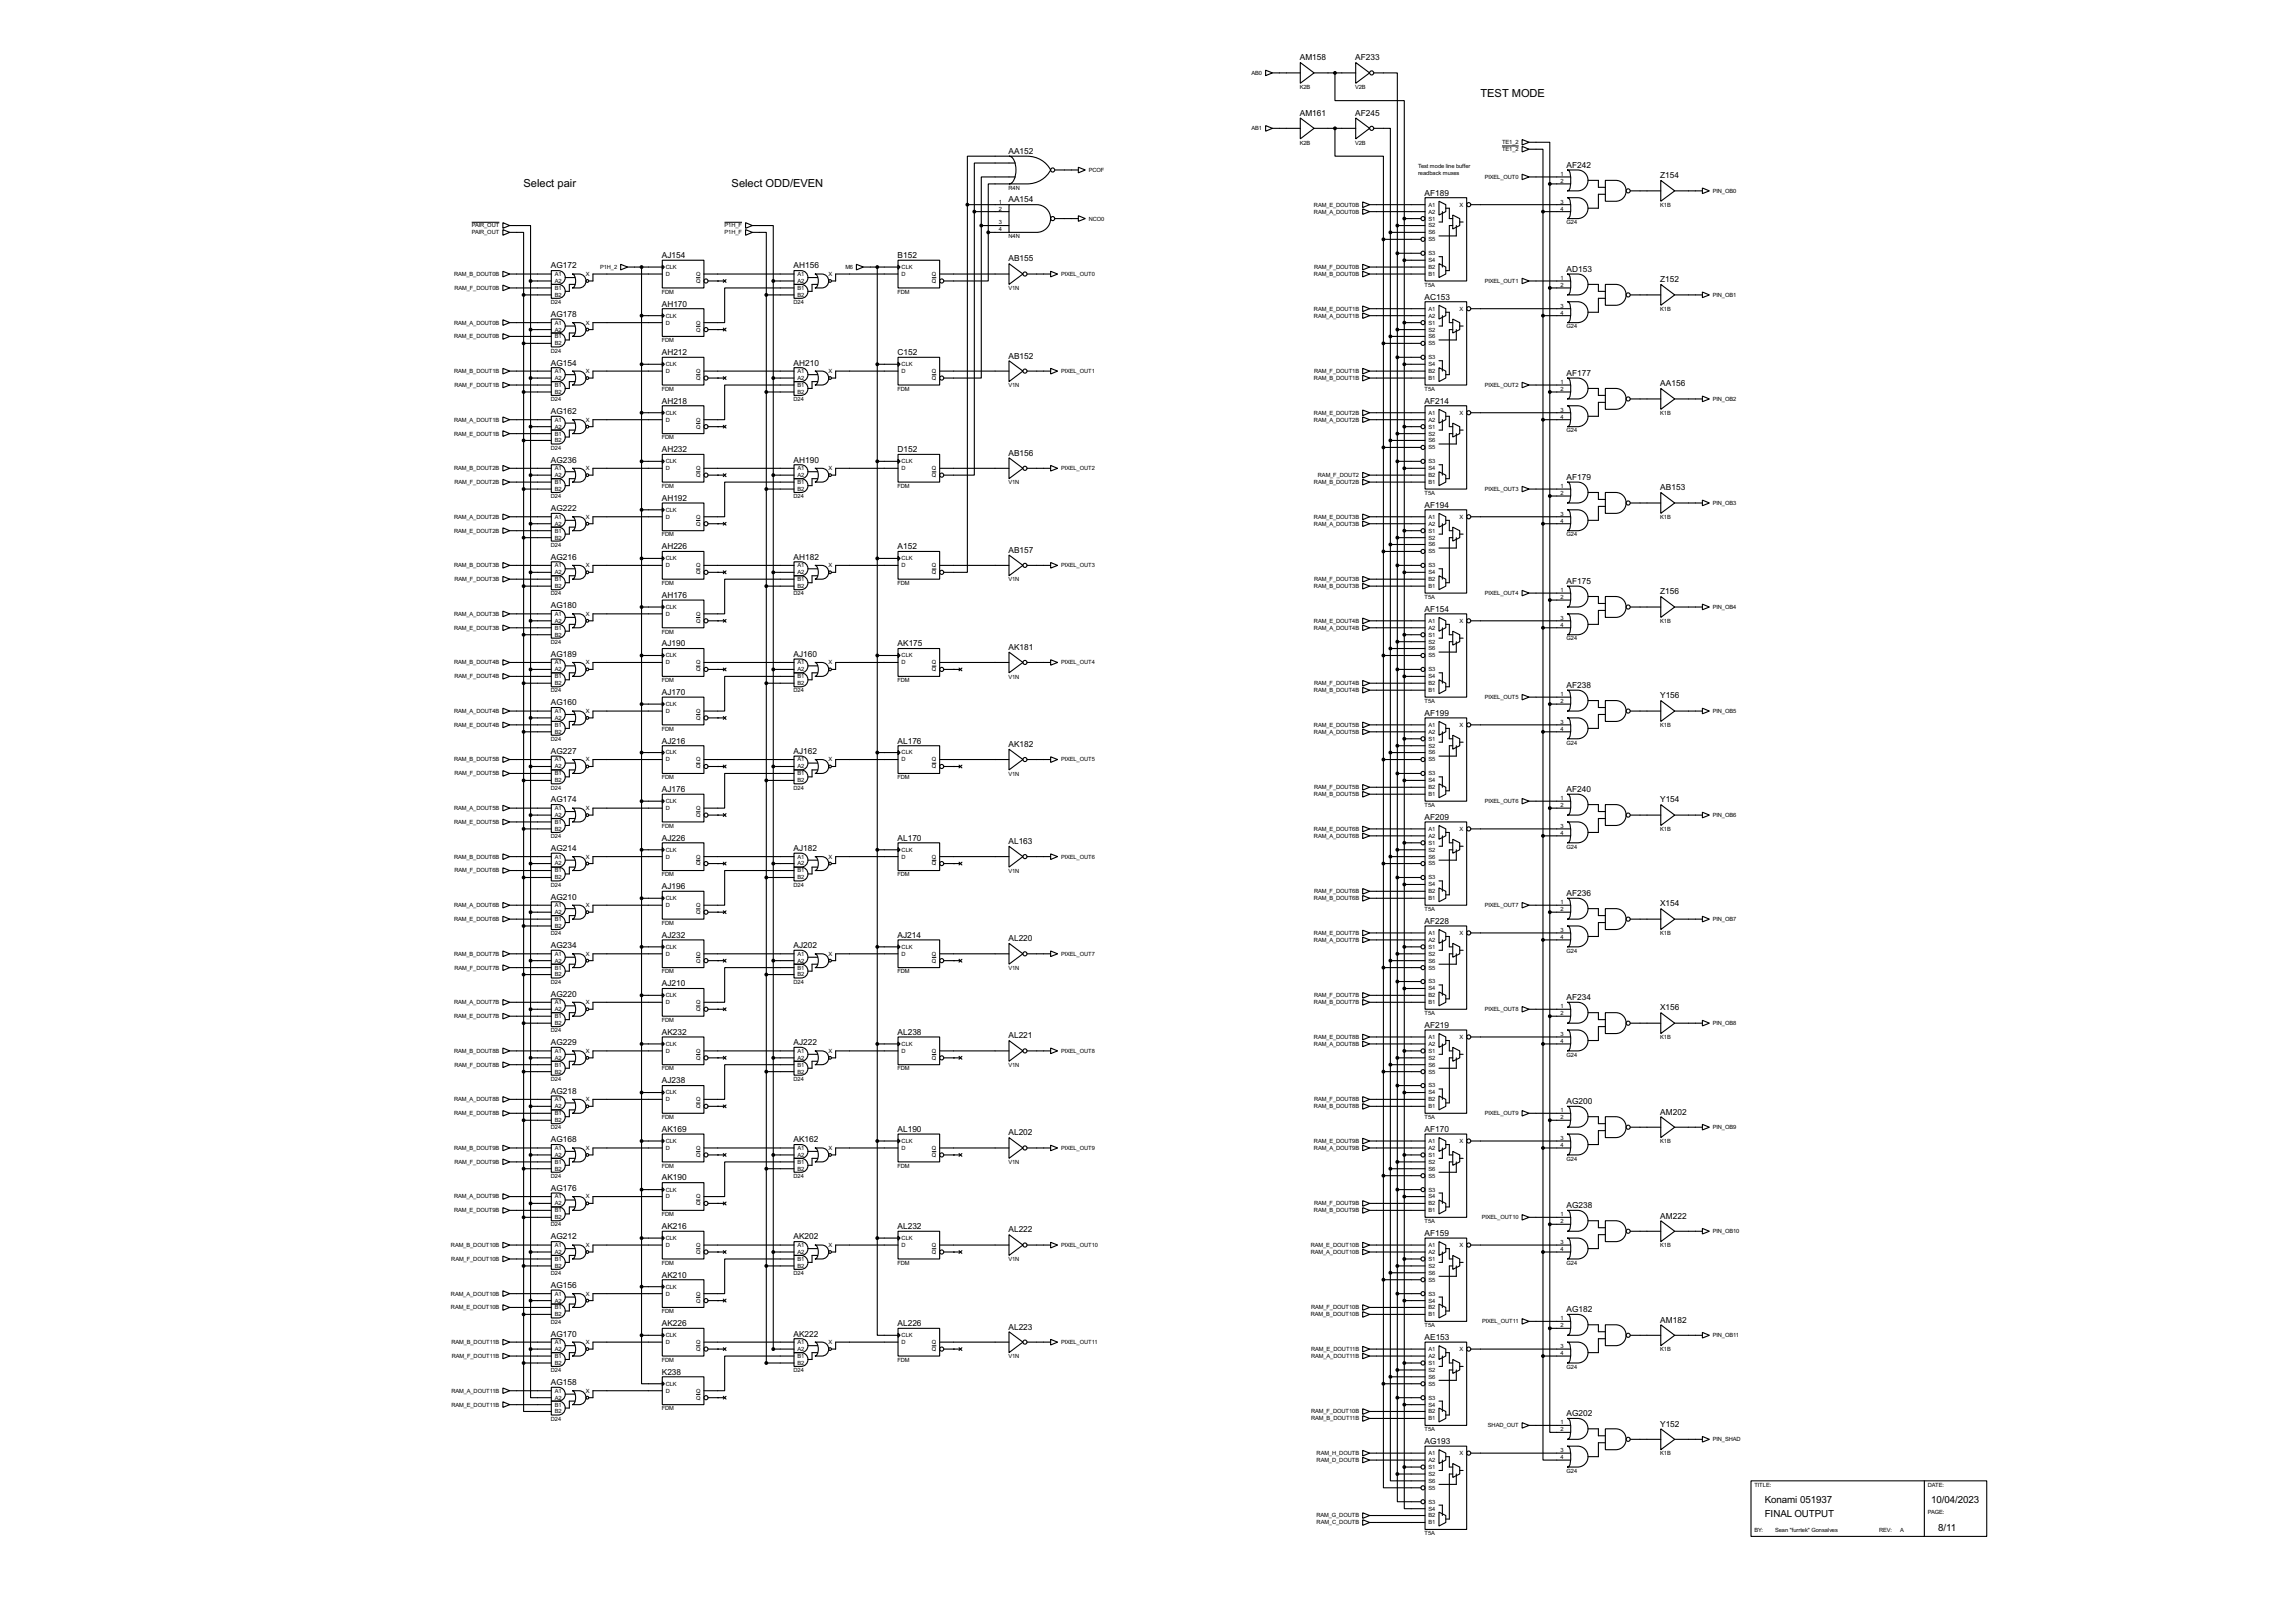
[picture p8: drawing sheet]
<svg xmlns="http://www.w3.org/2000/svg" width="841mm" height="587mm" viewBox="0 0 841 587" stroke-linecap="round" stroke-linejoin="round" font-family="sans-serif">
<defs><g id="words">
<g font-size="4.6">
<text x="542.3" y="35.4">TEST MODE</text>
<text x="191.8" y="68.4">Select pair</text>
<text x="268" y="68.4">Select ODD/EVEN</text>
</g>
<g font-size="4">
<text x="646.5" y="550.5">Konami 051937</text>
<text x="707.4" y="550.5">10/04/2023</text>
<text x="646.5" y="555.6">FINAL OUTPUT</text>
<text x="710" y="560.6">8/11</text>
</g>
<g font-size="3.4">
<text x="476.1" y="22.1">AM158</text>
<text x="496.4" y="22.1">AF233</text>
<text x="476.1" y="42.4">AM161</text>
<text x="496.4" y="42.4">AF245</text>
<text x="369.4" y="56.4">AA152</text>
<text x="573.9" y="61.4">AF242</text>
<text x="608.2" y="65.3">Z154</text>
<text x="521.8" y="71.6">AF189</text>
<text x="369.4" y="74.1">AA154</text>
<text x="242.4" y="94.5">AJ154</text>
<text x="328.8" y="94.5">B152</text>
<text x="369.4" y="95.8">AB155</text>
<text x="201.8" y="98.3">AG172</text>
<text x="290.7" y="98.3">AH156</text>
<text x="573.9" y="99.5">AD153</text>
<text x="608.2" y="103.4">Z152</text>
<text x="242.4" y="112.2">AH170</text>
<text x="521.8" y="109.7">AC153</text>
<text x="201.8" y="116.1">AG178</text>
<text x="242.4" y="130.1">AH212</text>
<text x="328.8" y="130.1">C152</text>
<text x="369.4" y="131.3">AB152</text>
<text x="201.8" y="133.9">AG154</text>
<text x="290.7" y="133.9">AH210</text>
<text x="573.9" y="137.6">AF177</text>
<text x="608.2" y="141.5">AA156</text>
<text x="242.4" y="147.8">AH218</text>
<text x="521.8" y="147.8">AF214</text>
<text x="201.8" y="151.7">AG162</text>
<text x="242.4" y="165.6">AH232</text>
<text x="328.8" y="165.6">D152</text>
<text x="369.4" y="166.9">AB156</text>
<text x="201.8" y="169.4">AG236</text>
<text x="290.7" y="169.4">AH190</text>
<text x="573.9" y="175.7">AF179</text>
<text x="608.2" y="179.6">AB153</text>
<text x="242.4" y="183.4">AH192</text>
<text x="521.8" y="185.9">AF194</text>
<text x="201.8" y="187.2">AG222</text>
<text x="242.4" y="201.1">AH226</text>
<text x="328.8" y="201.1">A152</text>
<text x="369.4" y="202.5">AB157</text>
<text x="201.8" y="205">AG216</text>
<text x="290.7" y="205">AH182</text>
<text x="573.9" y="213.8">AF175</text>
<text x="242.4" y="219">AH176</text>
<text x="608.2" y="217.7">Z156</text>
<text x="201.8" y="222.8">AG180</text>
<text x="521.8" y="224">AF154</text>
<text x="242.4" y="236.7">AJ190</text>
<text x="328.8" y="236.7">AK175</text>
<text x="369.4" y="238">AK181</text>
<text x="201.8" y="240.6">AG189</text>
<text x="290.7" y="240.6">AJ160</text>
<text x="573.9" y="252">AF238</text>
<text x="242.4" y="254.5">AJ170</text>
<text x="608.2" y="255.8">Y156</text>
<text x="201.8" y="258.3">AG160</text>
<text x="521.8" y="262.1">AF199</text>
<text x="242.4" y="272.3">AJ216</text>
<text x="328.8" y="272.3">AL176</text>
<text x="369.4" y="273.6">AK182</text>
<text x="201.8" y="276.1">AG227</text>
<text x="290.7" y="276.1">AJ162</text>
<text x="201.8" y="293.9">AG174</text>
<text x="242.4" y="290.1">AJ176</text>
<text x="573.9" y="290.1">AF240</text>
<text x="608.2" y="293.9">Y154</text>
<text x="521.8" y="300.2">AF209</text>
<text x="201.8" y="311.7">AG214</text>
<text x="242.4" y="307.9">AJ226</text>
<text x="290.7" y="311.7">AJ182</text>
<text x="328.8" y="307.9">AL170</text>
<text x="369.4" y="309.1">AL163</text>
<text x="201.8" y="329.5">AG210</text>
<text x="242.4" y="325.6">AJ196</text>
<text x="573.9" y="328.2">AF236</text>
<text x="608.2" y="332">X154</text>
<text x="521.8" y="338.3">AF228</text>
<text x="201.8" y="347.2">AG234</text>
<text x="242.4" y="343.4">AJ232</text>
<text x="290.7" y="347.2">AJ202</text>
<text x="328.8" y="343.4">AJ214</text>
<text x="369.4" y="344.7">AL220</text>
<text x="201.8" y="365">AG220</text>
<text x="242.4" y="361.2">AJ210</text>
<text x="573.9" y="366.3">AF234</text>
<text x="608.2" y="370.1">X156</text>
<text x="521.8" y="376.4">AF219</text>
<text x="201.8" y="382.8">AG229</text>
<text x="242.4" y="379">AK232</text>
<text x="290.7" y="382.8">AJ222</text>
<text x="328.8" y="379">AL238</text>
<text x="369.4" y="380.3">AL221</text>
<text x="201.8" y="400.6">AG218</text>
<text x="242.4" y="396.8">AJ238</text>
<text x="573.9" y="404.4">AG200</text>
<text x="608.2" y="408.2">AM202</text>
<text x="201.8" y="418.4">AG168</text>
<text x="242.4" y="414.5">AK169</text>
<text x="290.7" y="418.4">AK162</text>
<text x="328.8" y="414.5">AL190</text>
<text x="369.4" y="415.8">AL202</text>
<text x="521.8" y="414.5">AF170</text>
<text x="201.8" y="436.1">AG176</text>
<text x="242.4" y="432.3">AK190</text>
<text x="573.9" y="442.5">AG238</text>
<text x="608.2" y="446.3">AM222</text>
<text x="201.8" y="453.9">AG212</text>
<text x="242.4" y="450.1">AK216</text>
<text x="290.7" y="453.9">AK202</text>
<text x="328.8" y="450.1">AL232</text>
<text x="369.4" y="451.4">AL222</text>
<text x="521.8" y="452.6">AF159</text>
<text x="242.4" y="467.9">AK210</text>
<text x="201.8" y="471.7">AG156</text>
<text x="242.4" y="485.7">AK226</text>
<text x="328.8" y="485.7">AL226</text>
<text x="573.9" y="480.6">AG182</text>
<text x="608.2" y="484.4">AM182</text>
<text x="201.8" y="489.5">AG170</text>
<text x="290.7" y="489.5">AK222</text>
<text x="369.4" y="486.9">AL223</text>
<text x="521.8" y="490.7">AE153</text>
<text x="242.4" y="503.4">K238</text>
<text x="201.8" y="507.3">AG158</text>
<text x="573.9" y="518.7">AG202</text>
<text x="608.2" y="522.5">Y152</text>
<text x="521.8" y="528.8">AG193</text>
</g>
<g font-size="2.4">
<text x="458.5" y="27.4">AB0</text>
<text x="476.1" y="32.6">K2B</text>
<text x="496.4" y="32.6">V2B</text>
<text x="458.5" y="47.7">AB1</text>
<text x="476.1" y="52.9">K2B</text>
<text x="496.4" y="52.9">V2B</text>
<text x="550.2" y="52.8">TE1_2</text>
<text x="550.2" y="55.4">TE1_2</text>
<text x="398.8" y="62.9">PCOF</text>
<text x="519.5" y="61.6">Test mode line buffer</text>
<text x="519.5" y="64.2">readback muxes</text>
<text x="543.9" y="65.5">PIXEL_OUT0</text>
<text x="571.7" y="64.4">1</text>
<text x="369.4" y="69.5">R4N</text>
<text x="571.7" y="67">2</text>
<text x="627.4" y="70.6">PIN_OB0</text>
<text x="365.9" y="74.6">1</text>
<text x="365.9" y="77.1">2</text>
<text x="481.3" y="75.6">RAM_E_DOUT0B</text>
<text x="523.3" y="75.6">A1</text>
<text x="534.6" y="75.6">X</text>
<text x="571.7" y="74.6">3</text>
<text x="571.7" y="77.1">4</text>
<text x="608.2" y="75.8">K1B</text>
<text x="172.8" y="83.3">PAIR_OUT</text>
<text x="265.4" y="83.3">P1H_F</text>
<text x="365.9" y="82.2">3</text>
<text x="398.8" y="80.8">NCO0</text>
<text x="481.3" y="78.2">RAM_A_DOUT0B</text>
<text x="523.3" y="78.2">A2</text>
<text x="523.3" y="83.3">S2</text>
<text x="523.3" y="80.8">S1</text>
<text x="573.9" y="82.2">G24</text>
<text x="172.8" y="85.8">PAIR_OUT</text>
<text x="265.4" y="85.8">P1H_F</text>
<text x="365.9" y="84.7">4</text>
<text x="369.4" y="87.2">N4N</text>
<text x="523.3" y="85.8">S6</text>
<text x="523.3" y="88.3">S5</text>
<text x="523.3" y="96">S4</text>
<text x="523.3" y="93.5">S3</text>
<text x="166.4" y="101">RAM_B_DOUT0B</text>
<text x="203.3" y="101">A1</text>
<text x="214.6" y="101">X</text>
<text x="219.8" y="98.5">P1H_2</text>
<text x="243.9" y="98.5">CLK</text>
<text x="243.9" y="101">D</text>
<text x="255" y="101">Q</text>
<text x="292.2" y="101">A1</text>
<text x="303.5" y="101">X</text>
<text x="309.7" y="98.5">M6</text>
<text x="330.3" y="98.5">CLK</text>
<text x="330.3" y="101">D</text>
<text x="341.4" y="101">Q</text>
<text x="388.7" y="101">PIXEL_OUT0</text>
<text x="481.3" y="101">RAM_B_DOUT0B</text>
<text x="481.4" y="98.5">RAM_F_DOUT0B</text>
<text x="523.3" y="98.5">B2</text>
<text x="523.3" y="101">B1</text>
<text x="166.5" y="106.2">RAM_F_DOUT0B</text>
<text x="203.3" y="106.2">B1</text>
<text x="203.3" y="103.6">A2</text>
<text x="242.4" y="107.6">FDM</text>
<text x="255" y="103.6">Q</text>
<text x="292.2" y="106.2">B1</text>
<text x="292.2" y="103.6">A2</text>
<text x="328.8" y="107.6">FDM</text>
<text x="341.4" y="103.6">Q</text>
<text x="369.4" y="106.3">V1N</text>
<text x="521.8" y="105">T5A</text>
<text x="543.9" y="103.6">PIXEL_OUT1</text>
<text x="571.7" y="102.5">1</text>
<text x="571.7" y="105.1">2</text>
<text x="201.8" y="111.4">D24</text>
<text x="203.3" y="108.7">B2</text>
<text x="290.7" y="111.4">D24</text>
<text x="292.2" y="108.7">B2</text>
<text x="481.3" y="113.7">RAM_E_DOUT1B</text>
<text x="523.3" y="113.7">A1</text>
<text x="534.6" y="113.7">X</text>
<text x="571.7" y="112.7">3</text>
<text x="608.2" y="113.9">K1B</text>
<text x="627.4" y="108.7">PIN_OB1</text>
<text x="166.4" y="118.9">RAM_A_DOUT0B</text>
<text x="203.3" y="118.9">A1</text>
<text x="214.6" y="118.9">X</text>
<text x="243.9" y="116.3">CLK</text>
<text x="243.9" y="118.9">D</text>
<text x="255" y="118.9">Q</text>
<text x="481.3" y="116.3">RAM_A_DOUT1B</text>
<text x="523.3" y="116.3">A2</text>
<text x="523.3" y="118.9">S1</text>
<text x="571.7" y="115.2">4</text>
<text x="166.4" y="123.9">RAM_E_DOUT0B</text>
<text x="203.3" y="123.9">B1</text>
<text x="203.3" y="121.4">A2</text>
<text x="242.4" y="125.3">FDM</text>
<text x="255" y="121.4">Q</text>
<text x="523.3" y="121.4">S2</text>
<text x="523.3" y="123.9">S6</text>
<text x="573.9" y="120.3">G24</text>
<text x="201.8" y="129.1">D24</text>
<text x="203.3" y="126.4">B2</text>
<text x="523.3" y="131.6">S3</text>
<text x="523.3" y="126.4">S5</text>
<text x="166.4" y="136.6">RAM_B_DOUT1B</text>
<text x="203.3" y="136.6">A1</text>
<text x="214.6" y="136.6">X</text>
<text x="243.9" y="134.1">CLK</text>
<text x="243.9" y="136.6">D</text>
<text x="255" y="136.6">Q</text>
<text x="292.2" y="136.6">A1</text>
<text x="303.5" y="136.6">X</text>
<text x="330.3" y="134.1">CLK</text>
<text x="330.3" y="136.6">D</text>
<text x="341.4" y="136.6">Q</text>
<text x="388.7" y="136.6">PIXEL_OUT1</text>
<text x="481.4" y="136.6">RAM_F_DOUT1B</text>
<text x="523.3" y="134.1">S4</text>
<text x="523.3" y="136.6">B2</text>
<text x="166.5" y="141.7">RAM_F_DOUT1B</text>
<text x="203.3" y="141.7">B1</text>
<text x="203.3" y="139.1">A2</text>
<text x="242.4" y="143.1">FDM</text>
<text x="255" y="139.1">Q</text>
<text x="292.2" y="141.7">B1</text>
<text x="292.2" y="139.1">A2</text>
<text x="328.8" y="143.1">FDM</text>
<text x="341.4" y="139.1">Q</text>
<text x="369.4" y="141.8">V1N</text>
<text x="481.3" y="139.1">RAM_B_DOUT1B</text>
<text x="521.8" y="143.1">T5A</text>
<text x="523.3" y="139.1">B1</text>
<text x="543.9" y="141.7">PIXEL_OUT2</text>
<text x="571.7" y="140.6">1</text>
<text x="571.7" y="143.2">2</text>
<text x="201.8" y="146.9">D24</text>
<text x="203.3" y="144.3">B2</text>
<text x="290.7" y="146.9">D24</text>
<text x="292.2" y="144.3">B2</text>
<text x="627.4" y="146.8">PIN_OB2</text>
<text x="166.4" y="154.4">RAM_A_DOUT1B</text>
<text x="203.3" y="154.4">A1</text>
<text x="214.6" y="154.4">X</text>
<text x="243.9" y="151.8">CLK</text>
<text x="243.9" y="154.4">D</text>
<text x="255" y="154.4">Q</text>
<text x="481.3" y="154.4">RAM_A_DOUT2B</text>
<text x="481.3" y="151.8">RAM_E_DOUT2B</text>
<text x="523.3" y="151.8">A1</text>
<text x="523.3" y="154.4">A2</text>
<text x="534.6" y="151.8">X</text>
<text x="571.7" y="150.8">3</text>
<text x="571.7" y="153.3">4</text>
<text x="608.2" y="152">K1B</text>
<text x="166.4" y="159.5">RAM_E_DOUT1B</text>
<text x="203.3" y="159.5">B1</text>
<text x="203.3" y="157">A2</text>
<text x="242.4" y="160.9">FDM</text>
<text x="255" y="157">Q</text>
<text x="523.3" y="159.5">S2</text>
<text x="523.3" y="157">S1</text>
<text x="573.9" y="158.4">G24</text>
<text x="201.8" y="164.7">D24</text>
<text x="203.3" y="162">B2</text>
<text x="523.3" y="162">S6</text>
<text x="523.3" y="164.5">S5</text>
<text x="166.4" y="172.2">RAM_B_DOUT2B</text>
<text x="203.3" y="172.2">A1</text>
<text x="214.6" y="172.2">X</text>
<text x="243.9" y="169.7">CLK</text>
<text x="243.9" y="172.2">D</text>
<text x="255" y="172.2">Q</text>
<text x="292.2" y="172.2">A1</text>
<text x="303.5" y="172.2">X</text>
<text x="330.3" y="169.7">CLK</text>
<text x="330.3" y="172.2">D</text>
<text x="341.4" y="172.2">Q</text>
<text x="388.7" y="172.2">PIXEL_OUT2</text>
<text x="523.3" y="172.2">S4</text>
<text x="523.3" y="169.7">S3</text>
<text x="166.5" y="177.2">RAM_F_DOUT2B</text>
<text x="203.3" y="177.2">B1</text>
<text x="203.3" y="179.8">B2</text>
<text x="203.3" y="174.7">A2</text>
<text x="242.4" y="178.6">FDM</text>
<text x="255" y="174.7">Q</text>
<text x="292.2" y="177.2">B1</text>
<text x="292.2" y="179.8">B2</text>
<text x="292.2" y="174.7">A2</text>
<text x="328.8" y="178.6">FDM</text>
<text x="341.4" y="174.7">Q</text>
<text x="369.4" y="177.4">V1N</text>
<text x="481.3" y="177.2">RAM_B_DOUT2B</text>
<text x="482.8" y="174.7">RAM_F_DOUT2</text>
<text x="523.3" y="174.7">B2</text>
<text x="523.3" y="177.2">B1</text>
<text x="543.9" y="179.8">PIXEL_OUT3</text>
<text x="571.7" y="178.7">1</text>
<text x="201.8" y="182.5">D24</text>
<text x="290.7" y="182.5">D24</text>
<text x="521.8" y="181.2">T5A</text>
<text x="571.7" y="181.3">2</text>
<text x="627.4" y="184.9">PIN_OB3</text>
<text x="166.4" y="189.9">RAM_A_DOUT2B</text>
<text x="203.3" y="189.9">A1</text>
<text x="214.6" y="189.9">X</text>
<text x="243.9" y="187.4">CLK</text>
<text x="243.9" y="189.9">D</text>
<text x="255" y="189.9">Q</text>
<text x="481.3" y="189.9">RAM_E_DOUT3B</text>
<text x="523.3" y="189.9">A1</text>
<text x="534.6" y="189.9">X</text>
<text x="571.7" y="188.9">3</text>
<text x="571.7" y="191.4">4</text>
<text x="608.2" y="190.1">K1B</text>
<text x="166.4" y="195.1">RAM_E_DOUT2B</text>
<text x="203.3" y="195.1">B1</text>
<text x="203.3" y="197.6">B2</text>
<text x="203.3" y="192.5">A2</text>
<text x="242.4" y="196.5">FDM</text>
<text x="255" y="192.5">Q</text>
<text x="481.3" y="192.5">RAM_A_DOUT3B</text>
<text x="523.3" y="192.5">A2</text>
<text x="523.3" y="197.6">S2</text>
<text x="523.3" y="195.1">S1</text>
<text x="573.9" y="196.5">G24</text>
<text x="201.8" y="200.3">D24</text>
<text x="523.3" y="200.1">S6</text>
<text x="523.3" y="202.6">S5</text>
<text x="166.4" y="207.8">RAM_B_DOUT3B</text>
<text x="203.3" y="207.8">A1</text>
<text x="214.6" y="207.8">X</text>
<text x="243.9" y="205.2">CLK</text>
<text x="243.9" y="207.8">D</text>
<text x="255" y="207.8">Q</text>
<text x="292.2" y="207.8">A1</text>
<text x="303.5" y="207.8">X</text>
<text x="330.3" y="205.2">CLK</text>
<text x="330.3" y="207.8">D</text>
<text x="341.4" y="207.8">Q</text>
<text x="388.7" y="207.8">PIXEL_OUT3</text>
<text x="523.3" y="207.8">S3</text>
<text x="166.5" y="212.8">RAM_F_DOUT3B</text>
<text x="203.3" y="212.8">B1</text>
<text x="203.3" y="215.3">B2</text>
<text x="203.3" y="210.3">A2</text>
<text x="242.4" y="214.2">FDM</text>
<text x="255" y="210.3">Q</text>
<text x="292.2" y="212.8">B1</text>
<text x="292.2" y="215.3">B2</text>
<text x="292.2" y="210.3">A2</text>
<text x="328.8" y="214.2">FDM</text>
<text x="341.4" y="210.3">Q</text>
<text x="369.4" y="213">V1N</text>
<text x="481.3" y="215.3">RAM_B_DOUT3B</text>
<text x="481.4" y="212.8">RAM_F_DOUT3B</text>
<text x="523.3" y="210.3">S4</text>
<text x="523.3" y="212.8">B2</text>
<text x="523.3" y="215.3">B1</text>
<text x="201.8" y="218">D24</text>
<text x="290.7" y="218">D24</text>
<text x="521.8" y="219.3">T5A</text>
<text x="543.9" y="217.9">PIXEL_OUT4</text>
<text x="571.7" y="216.8">1</text>
<text x="571.7" y="219.4">2</text>
<text x="166.4" y="225.5">RAM_A_DOUT3B</text>
<text x="203.3" y="225.5">A1</text>
<text x="214.6" y="225.5">X</text>
<text x="243.9" y="223">CLK</text>
<text x="243.9" y="225.5">D</text>
<text x="255" y="225.5">Q</text>
<text x="571.7" y="227">3</text>
<text x="627.4" y="223">PIN_OB4</text>
<text x="166.4" y="230.6">RAM_E_DOUT3B</text>
<text x="203.3" y="230.6">B1</text>
<text x="203.3" y="233.2">B2</text>
<text x="203.3" y="228.1">A2</text>
<text x="242.4" y="232">FDM</text>
<text x="255" y="228.1">Q</text>
<text x="481.3" y="230.6">RAM_A_DOUT4B</text>
<text x="481.3" y="228.1">RAM_E_DOUT4B</text>
<text x="523.3" y="228.1">A1</text>
<text x="523.3" y="230.6">A2</text>
<text x="523.3" y="233.2">S1</text>
<text x="534.6" y="228.1">X</text>
<text x="571.7" y="229.5">4</text>
<text x="608.2" y="228.2">K1B</text>
<text x="201.8" y="235.8">D24</text>
<text x="523.3" y="235.7">S2</text>
<text x="523.3" y="238.2">S6</text>
<text x="573.9" y="234.6">G24</text>
<text x="166.4" y="243.3">RAM_B_DOUT4B</text>
<text x="203.3" y="243.3">A1</text>
<text x="203.3" y="245.9">A2</text>
<text x="214.6" y="243.3">X</text>
<text x="243.9" y="240.8">CLK</text>
<text x="243.9" y="243.3">D</text>
<text x="255" y="243.3">Q</text>
<text x="255" y="245.9">Q</text>
<text x="292.2" y="243.3">A1</text>
<text x="292.2" y="245.9">A2</text>
<text x="303.5" y="243.3">X</text>
<text x="330.3" y="240.8">CLK</text>
<text x="330.3" y="243.3">D</text>
<text x="341.4" y="243.3">Q</text>
<text x="341.4" y="245.9">Q</text>
<text x="388.7" y="243.3">PIXEL_OUT4</text>
<text x="523.3" y="245.9">S3</text>
<text x="523.3" y="240.8">S5</text>
<text x="166.5" y="248.4">RAM_F_DOUT4B</text>
<text x="203.3" y="248.4">B1</text>
<text x="203.3" y="250.9">B2</text>
<text x="242.4" y="249.8">FDM</text>
<text x="292.2" y="248.4">B1</text>
<text x="292.2" y="250.9">B2</text>
<text x="328.8" y="249.8">FDM</text>
<text x="369.4" y="248.5">V1N</text>
<text x="481.4" y="250.9">RAM_F_DOUT4B</text>
<text x="523.3" y="248.4">S4</text>
<text x="523.3" y="250.9">B2</text>
<text x="201.8" y="253.6">D24</text>
<text x="290.7" y="253.6">D24</text>
<text x="481.3" y="253.5">RAM_B_DOUT4B</text>
<text x="521.8" y="257.4">T5A</text>
<text x="523.3" y="253.5">B1</text>
<text x="543.9" y="256">PIXEL_OUT5</text>
<text x="571.7" y="254.9">1</text>
<text x="571.7" y="257.5">2</text>
<text x="166.4" y="261.1">RAM_A_DOUT4B</text>
<text x="203.3" y="261.1">A1</text>
<text x="203.3" y="263.6">A2</text>
<text x="214.6" y="261.1">X</text>
<text x="243.9" y="258.6">CLK</text>
<text x="243.9" y="261.1">D</text>
<text x="255" y="261.1">Q</text>
<text x="255" y="263.6">Q</text>
<text x="627.4" y="261.1">PIN_OB5</text>
<text x="166.4" y="266.2">RAM_E_DOUT4B</text>
<text x="203.3" y="266.2">B1</text>
<text x="203.3" y="268.7">B2</text>
<text x="242.4" y="267.6">FDM</text>
<text x="481.3" y="268.7">RAM_A_DOUT5B</text>
<text x="481.3" y="266.2">RAM_E_DOUT5B</text>
<text x="523.3" y="266.2">A1</text>
<text x="523.3" y="268.7">A2</text>
<text x="534.6" y="266.2">X</text>
<text x="571.7" y="265.1">3</text>
<text x="571.7" y="267.6">4</text>
<text x="608.2" y="266.3">K1B</text>
<text x="201.8" y="271.4">D24</text>
<text x="523.3" y="273.8">S2</text>
<text x="523.3" y="271.3">S1</text>
<text x="573.9" y="272.7">G24</text>
<text x="166.4" y="278.9">RAM_B_DOUT5B</text>
<text x="203.3" y="278.9">A1</text>
<text x="203.3" y="281.4">A2</text>
<text x="214.6" y="278.9">X</text>
<text x="243.9" y="276.3">CLK</text>
<text x="243.9" y="278.9">D</text>
<text x="255" y="278.9">Q</text>
<text x="255" y="281.4">Q</text>
<text x="292.2" y="278.9">A1</text>
<text x="292.2" y="281.4">A2</text>
<text x="303.5" y="278.9">X</text>
<text x="330.3" y="276.3">CLK</text>
<text x="330.3" y="278.9">D</text>
<text x="341.4" y="278.9">Q</text>
<text x="341.4" y="281.4">Q</text>
<text x="388.7" y="278.9">PIXEL_OUT5</text>
<text x="523.3" y="276.3">S6</text>
<text x="523.3" y="278.9">S5</text>
<text x="166.5" y="284">RAM_F_DOUT5B</text>
<text x="203.3" y="284">B1</text>
<text x="203.3" y="286.5">B2</text>
<text x="242.4" y="285.4">FDM</text>
<text x="292.2" y="284">B1</text>
<text x="292.2" y="286.5">B2</text>
<text x="328.8" y="285.4">FDM</text>
<text x="369.4" y="284.1">V1N</text>
<text x="523.3" y="286.5">S4</text>
<text x="523.3" y="284">S3</text>
<text x="201.8" y="289.2">D24</text>
<text x="290.7" y="289.2">D24</text>
<text x="481.3" y="291.6">RAM_B_DOUT5B</text>
<text x="481.4" y="289">RAM_F_DOUT5B</text>
<text x="523.3" y="289">B2</text>
<text x="523.3" y="291.6">B1</text>
<text x="571.7" y="293">1</text>
<text x="166.4" y="296.7">RAM_A_DOUT5B</text>
<text x="203.3" y="296.7">A1</text>
<text x="203.3" y="299.2">A2</text>
<text x="214.6" y="296.7">X</text>
<text x="243.9" y="294.1">CLK</text>
<text x="243.9" y="296.7">D</text>
<text x="255" y="296.7">Q</text>
<text x="255" y="299.2">Q</text>
<text x="521.8" y="295.5">T5A</text>
<text x="543.9" y="294.1">PIXEL_OUT6</text>
<text x="571.7" y="295.6">2</text>
<text x="627.4" y="299.2">PIN_OB6</text>
<text x="166.4" y="301.7">RAM_E_DOUT5B</text>
<text x="203.3" y="301.7">B1</text>
<text x="203.3" y="304.3">B2</text>
<text x="242.4" y="303.1">FDM</text>
<text x="481.3" y="304.3">RAM_E_DOUT6B</text>
<text x="523.3" y="304.3">A1</text>
<text x="534.6" y="304.3">X</text>
<text x="571.7" y="303.2">3</text>
<text x="571.7" y="305.7">4</text>
<text x="608.2" y="304.4">K1B</text>
<text x="201.8" y="307">D24</text>
<text x="243.9" y="311.9">CLK</text>
<text x="330.3" y="311.9">CLK</text>
<text x="481.3" y="306.8">RAM_A_DOUT6B</text>
<text x="523.3" y="306.8">A2</text>
<text x="523.3" y="311.9">S2</text>
<text x="523.3" y="309.4">S1</text>
<text x="573.9" y="310.8">G24</text>
<text x="166.4" y="314.4">RAM_B_DOUT6B</text>
<text x="203.3" y="314.4">A1</text>
<text x="203.3" y="317">A2</text>
<text x="214.6" y="314.4">X</text>
<text x="243.9" y="314.4">D</text>
<text x="255" y="314.4">Q</text>
<text x="255" y="317">Q</text>
<text x="292.2" y="314.4">A1</text>
<text x="292.2" y="317">A2</text>
<text x="303.5" y="314.4">X</text>
<text x="330.3" y="314.4">D</text>
<text x="341.4" y="314.4">Q</text>
<text x="341.4" y="317">Q</text>
<text x="388.7" y="314.4">PIXEL_OUT6</text>
<text x="523.3" y="314.4">S6</text>
<text x="523.3" y="317">S5</text>
<text x="166.5" y="319.5">RAM_F_DOUT6B</text>
<text x="203.3" y="319.5">B1</text>
<text x="203.3" y="322.1">B2</text>
<text x="242.4" y="320.9">FDM</text>
<text x="292.2" y="319.5">B1</text>
<text x="292.2" y="322.1">B2</text>
<text x="328.8" y="320.9">FDM</text>
<text x="369.4" y="319.7">V1N</text>
<text x="523.3" y="322.1">S3</text>
<text x="201.8" y="324.7">D24</text>
<text x="243.9" y="329.7">CLK</text>
<text x="290.7" y="324.7">D24</text>
<text x="481.3" y="329.7">RAM_B_DOUT6B</text>
<text x="481.4" y="327.1">RAM_F_DOUT6B</text>
<text x="523.3" y="324.6">S4</text>
<text x="523.3" y="327.1">B2</text>
<text x="523.3" y="329.7">B1</text>
<text x="166.4" y="332.2">RAM_A_DOUT6B</text>
<text x="203.3" y="332.2">A1</text>
<text x="203.3" y="334.8">A2</text>
<text x="214.6" y="332.2">X</text>
<text x="243.9" y="332.2">D</text>
<text x="255" y="332.2">Q</text>
<text x="255" y="334.8">Q</text>
<text x="521.8" y="333.6">T5A</text>
<text x="543.9" y="332.2">PIXEL_OUT7</text>
<text x="571.7" y="331.1">1</text>
<text x="571.7" y="333.7">2</text>
<text x="166.4" y="337.3">RAM_E_DOUT6B</text>
<text x="203.3" y="337.3">B1</text>
<text x="203.3" y="339.8">B2</text>
<text x="242.4" y="338.7">FDM</text>
<text x="571.7" y="341.3">3</text>
<text x="627.4" y="337.3">PIN_OB7</text>
<text x="201.8" y="342.5">D24</text>
<text x="243.9" y="347.5">CLK</text>
<text x="330.3" y="347.5">CLK</text>
<text x="481.3" y="344.9">RAM_A_DOUT7B</text>
<text x="481.3" y="342.4">RAM_E_DOUT7B</text>
<text x="523.3" y="342.4">A1</text>
<text x="523.3" y="344.9">A2</text>
<text x="523.3" y="347.5">S1</text>
<text x="534.6" y="342.4">X</text>
<text x="571.7" y="343.8">4</text>
<text x="608.2" y="342.5">K1B</text>
<text x="166.4" y="350">RAM_B_DOUT7B</text>
<text x="203.3" y="350">A1</text>
<text x="203.3" y="352.5">A2</text>
<text x="214.6" y="350">X</text>
<text x="243.9" y="350">D</text>
<text x="255" y="350">Q</text>
<text x="255" y="352.5">Q</text>
<text x="292.2" y="350">A1</text>
<text x="292.2" y="352.5">A2</text>
<text x="303.5" y="350">X</text>
<text x="330.3" y="350">D</text>
<text x="341.4" y="350">Q</text>
<text x="341.4" y="352.5">Q</text>
<text x="388.7" y="350">PIXEL_OUT7</text>
<text x="523.3" y="350">S2</text>
<text x="523.3" y="352.5">S6</text>
<text x="573.9" y="348.9">G24</text>
<text x="166.5" y="355.1">RAM_F_DOUT7B</text>
<text x="203.3" y="355.1">B1</text>
<text x="203.3" y="357.6">B2</text>
<text x="242.4" y="356.5">FDM</text>
<text x="292.2" y="355.1">B1</text>
<text x="292.2" y="357.6">B2</text>
<text x="328.8" y="356.5">FDM</text>
<text x="369.4" y="355.2">V1N</text>
<text x="523.3" y="355.1">S5</text>
<text x="201.8" y="360.3">D24</text>
<text x="243.9" y="365.2">CLK</text>
<text x="290.7" y="360.3">D24</text>
<text x="481.4" y="365.2">RAM_F_DOUT7B</text>
<text x="523.3" y="362.7">S4</text>
<text x="523.3" y="365.2">B2</text>
<text x="523.3" y="360.2">S3</text>
<text x="166.4" y="367.8">RAM_A_DOUT7B</text>
<text x="203.3" y="367.8">A1</text>
<text x="203.3" y="370.3">A2</text>
<text x="214.6" y="367.8">X</text>
<text x="243.9" y="367.8">D</text>
<text x="255" y="367.8">Q</text>
<text x="255" y="370.3">Q</text>
<text x="481.3" y="367.8">RAM_B_DOUT7B</text>
<text x="521.8" y="371.7">T5A</text>
<text x="523.3" y="367.8">B1</text>
<text x="543.9" y="370.3">PIXEL_OUT8</text>
<text x="571.7" y="369.2">1</text>
<text x="571.7" y="371.8">2</text>
<text x="166.4" y="372.9">RAM_E_DOUT7B</text>
<text x="203.3" y="372.9">B1</text>
<text x="203.3" y="375.4">B2</text>
<text x="242.4" y="374.3">FDM</text>
<text x="627.4" y="375.4">PIN_OB8</text>
<text x="201.8" y="378.1">D24</text>
<text x="243.9" y="383">CLK</text>
<text x="330.3" y="383">CLK</text>
<text x="481.3" y="380.5">RAM_E_DOUT8B</text>
<text x="481.3" y="383">RAM_A_DOUT8B</text>
<text x="523.3" y="380.5">A1</text>
<text x="523.3" y="383">A2</text>
<text x="534.6" y="380.5">X</text>
<text x="571.7" y="379.4">3</text>
<text x="571.7" y="381.9">4</text>
<text x="608.2" y="380.6">K1B</text>
<text x="166.4" y="385.6">RAM_B_DOUT8B</text>
<text x="203.3" y="385.6">A1</text>
<text x="203.3" y="388.1">A2</text>
<text x="214.6" y="385.6">X</text>
<text x="243.9" y="385.6">D</text>
<text x="255" y="385.6">Q</text>
<text x="255" y="388.1">Q</text>
<text x="292.2" y="385.6">A1</text>
<text x="292.2" y="388.1">A2</text>
<text x="303.5" y="385.6">X</text>
<text x="330.3" y="385.6">D</text>
<text x="341.4" y="385.6">Q</text>
<text x="341.4" y="388.1">Q</text>
<text x="388.7" y="385.6">PIXEL_OUT8</text>
<text x="523.3" y="388.1">S2</text>
<text x="523.3" y="385.6">S1</text>
<text x="573.9" y="387">G24</text>
<text x="166.5" y="390.6">RAM_F_DOUT8B</text>
<text x="201.8" y="395.8">D24</text>
<text x="203.3" y="390.6">B1</text>
<text x="203.3" y="393.2">B2</text>
<text x="242.4" y="392">FDM</text>
<text x="290.7" y="395.8">D24</text>
<text x="292.2" y="390.6">B1</text>
<text x="292.2" y="393.2">B2</text>
<text x="328.8" y="392">FDM</text>
<text x="369.4" y="390.8">V1N</text>
<text x="523.3" y="390.6">S6</text>
<text x="523.3" y="393.2">S5</text>
<text x="243.9" y="400.8">CLK</text>
<text x="523.3" y="400.8">S4</text>
<text x="523.3" y="398.3">S3</text>
<text x="166.4" y="403.3">RAM_A_DOUT8B</text>
<text x="203.3" y="403.3">A1</text>
<text x="203.3" y="405.9">A2</text>
<text x="214.6" y="403.3">X</text>
<text x="243.9" y="403.3">D</text>
<text x="255" y="403.3">Q</text>
<text x="255" y="405.9">Q</text>
<text x="481.3" y="405.9">RAM_B_DOUT8B</text>
<text x="481.4" y="403.3">RAM_F_DOUT8B</text>
<text x="523.3" y="403.3">B2</text>
<text x="523.3" y="405.9">B1</text>
<text x="571.7" y="407.3">1</text>
<text x="166.4" y="408.4">RAM_E_DOUT8B</text>
<text x="201.8" y="413.6">D24</text>
<text x="203.3" y="408.4">B1</text>
<text x="203.3" y="411">B2</text>
<text x="242.4" y="409.8">FDM</text>
<text x="521.8" y="409.8">T5A</text>
<text x="543.9" y="408.4">PIXEL_OUT9</text>
<text x="571.7" y="409.9">2</text>
<text x="627.4" y="413.5">PIN_OB9</text>
<text x="243.9" y="418.6">CLK</text>
<text x="330.3" y="418.6">CLK</text>
<text x="481.3" y="418.6">RAM_E_DOUT9B</text>
<text x="523.3" y="418.6">A1</text>
<text x="534.6" y="418.6">X</text>
<text x="571.7" y="417.5">3</text>
<text x="608.2" y="418.7">K1B</text>
<text x="166.4" y="421.1">RAM_B_DOUT9B</text>
<text x="203.3" y="421.1">A1</text>
<text x="203.3" y="423.7">A2</text>
<text x="214.6" y="421.1">X</text>
<text x="243.9" y="421.1">D</text>
<text x="255" y="421.1">Q</text>
<text x="255" y="423.7">Q</text>
<text x="292.2" y="421.1">A1</text>
<text x="292.2" y="423.7">A2</text>
<text x="303.5" y="421.1">X</text>
<text x="330.3" y="421.1">D</text>
<text x="341.4" y="421.1">Q</text>
<text x="341.4" y="423.7">Q</text>
<text x="388.7" y="421.1">PIXEL_OUT9</text>
<text x="481.3" y="421.1">RAM_A_DOUT9B</text>
<text x="523.3" y="421.1">A2</text>
<text x="523.3" y="423.7">S1</text>
<text x="571.7" y="420">4</text>
<text x="573.9" y="425.1">G24</text>
<text x="166.5" y="426.2">RAM_F_DOUT9B</text>
<text x="201.8" y="431.4">D24</text>
<text x="203.3" y="426.2">B1</text>
<text x="203.3" y="428.7">B2</text>
<text x="242.4" y="427.6">FDM</text>
<text x="290.7" y="431.4">D24</text>
<text x="292.2" y="426.2">B1</text>
<text x="292.2" y="428.7">B2</text>
<text x="328.8" y="427.6">FDM</text>
<text x="369.4" y="426.3">V1N</text>
<text x="523.3" y="426.2">S2</text>
<text x="523.3" y="428.7">S6</text>
<text x="523.3" y="431.3">S5</text>
<text x="243.9" y="436.4">CLK</text>
<text x="523.3" y="436.4">S3</text>
<text x="166.4" y="438.9">RAM_A_DOUT9B</text>
<text x="166.4" y="444">RAM_E_DOUT9B</text>
<text x="203.3" y="438.9">A1</text>
<text x="203.3" y="444">B1</text>
<text x="203.3" y="441.4">A2</text>
<text x="214.6" y="438.9">X</text>
<text x="243.9" y="438.9">D</text>
<text x="255" y="438.9">Q</text>
<text x="255" y="441.4">Q</text>
<text x="481.3" y="444">RAM_B_DOUT9B</text>
<text x="481.4" y="441.4">RAM_F_DOUT9B</text>
<text x="523.3" y="438.9">S4</text>
<text x="523.3" y="441.4">B2</text>
<text x="523.3" y="444">B1</text>
<text x="201.8" y="449.2">D24</text>
<text x="203.3" y="446.5">B2</text>
<text x="242.4" y="445.4">FDM</text>
<text x="521.8" y="447.9">T5A</text>
<text x="542.8" y="446.5">PIXEL_OUT10</text>
<text x="571.7" y="445.4">1</text>
<text x="571.7" y="448">2</text>
<text x="243.9" y="454.1">CLK</text>
<text x="330.3" y="454.1">CLK</text>
<text x="571.7" y="455.6">3</text>
<text x="627.4" y="451.6">PIN_OB10</text>
<text x="165.2" y="456.7">RAM_B_DOUT10B</text>
<text x="165.3" y="461.8">RAM_F_DOUT10B</text>
<text x="203.3" y="456.7">A1</text>
<text x="203.3" y="461.8">B1</text>
<text x="203.3" y="459.2">A2</text>
<text x="214.6" y="456.7">X</text>
<text x="243.9" y="456.7">D</text>
<text x="255" y="456.7">Q</text>
<text x="255" y="459.2">Q</text>
<text x="292.2" y="456.7">A1</text>
<text x="292.2" y="461.8">B1</text>
<text x="292.2" y="459.2">A2</text>
<text x="303.5" y="456.7">X</text>
<text x="330.3" y="456.7">D</text>
<text x="341.4" y="456.7">Q</text>
<text x="341.4" y="459.2">Q</text>
<text x="369.4" y="461.9">V1N</text>
<text x="388.7" y="456.7">PIXEL_OUT10</text>
<text x="480.2" y="459.2">RAM_A_DOUT10B</text>
<text x="480.2" y="456.7">RAM_E_DOUT10B</text>
<text x="523.3" y="456.7">A1</text>
<text x="523.3" y="459.2">A2</text>
<text x="523.3" y="461.8">S1</text>
<text x="534.6" y="456.7">X</text>
<text x="571.7" y="458.1">4</text>
<text x="608.2" y="456.8">K1B</text>
<text x="201.8" y="467">D24</text>
<text x="203.3" y="464.3">B2</text>
<text x="242.4" y="463.2">FDM</text>
<text x="290.7" y="467">D24</text>
<text x="292.2" y="464.3">B2</text>
<text x="328.8" y="463.2">FDM</text>
<text x="523.3" y="464.3">S2</text>
<text x="523.3" y="466.8">S6</text>
<text x="573.9" y="463.2">G24</text>
<text x="243.9" y="471.9">CLK</text>
<text x="523.3" y="469.4">S5</text>
<text x="165.2" y="479.5">RAM_E_DOUT10B</text>
<text x="165.2" y="474.5">RAM_A_DOUT10B</text>
<text x="203.3" y="474.5">A1</text>
<text x="203.3" y="479.5">B1</text>
<text x="203.3" y="477">A2</text>
<text x="214.6" y="474.5">X</text>
<text x="243.9" y="474.5">D</text>
<text x="255" y="474.5">Q</text>
<text x="255" y="477">Q</text>
<text x="480.3" y="479.5">RAM_F_DOUT10B</text>
<text x="523.3" y="477">S4</text>
<text x="523.3" y="479.5">B2</text>
<text x="523.3" y="474.5">S3</text>
<text x="201.8" y="484.8">D24</text>
<text x="203.3" y="482.1">B2</text>
<text x="242.4" y="480.9">FDM</text>
<text x="480.2" y="482.1">RAM_B_DOUT10B</text>
<text x="523.3" y="482.1">B1</text>
<text x="542.9" y="484.6">PIXEL_OUT11</text>
<text x="571.7" y="483.5">1</text>
<text x="243.9" y="489.7">CLK</text>
<text x="330.3" y="489.7">CLK</text>
<text x="521.8" y="486">T5A</text>
<text x="571.7" y="486.1">2</text>
<text x="627.4" y="489.7">PIN_OB11</text>
<text x="165.4" y="492.2">RAM_B_DOUT11B</text>
<text x="165.5" y="497.3">RAM_F_DOUT11B</text>
<text x="203.3" y="492.2">A1</text>
<text x="203.3" y="497.3">B1</text>
<text x="203.3" y="494.8">A2</text>
<text x="214.6" y="492.2">X</text>
<text x="243.9" y="492.2">D</text>
<text x="255" y="492.2">Q</text>
<text x="255" y="494.8">Q</text>
<text x="292.2" y="492.2">A1</text>
<text x="292.2" y="497.3">B1</text>
<text x="292.2" y="494.8">A2</text>
<text x="303.5" y="492.2">X</text>
<text x="330.3" y="492.2">D</text>
<text x="341.4" y="492.2">Q</text>
<text x="341.4" y="494.8">Q</text>
<text x="369.4" y="497.5">V1N</text>
<text x="388.7" y="492.2">PIXEL_OUT11</text>
<text x="480.3" y="497.3">RAM_A_DOUT11B</text>
<text x="480.3" y="494.8">RAM_E_DOUT11B</text>
<text x="523.3" y="494.8">A1</text>
<text x="523.3" y="497.3">A2</text>
<text x="534.6" y="494.8">X</text>
<text x="571.7" y="493.7">3</text>
<text x="571.7" y="496.2">4</text>
<text x="608.2" y="494.9">K1B</text>
<text x="201.8" y="502.5">D24</text>
<text x="203.3" y="499.9">B2</text>
<text x="242.4" y="498.7">FDM</text>
<text x="290.7" y="502.5">D24</text>
<text x="292.2" y="499.9">B2</text>
<text x="328.8" y="498.7">FDM</text>
<text x="523.3" y="502.4">S2</text>
<text x="523.3" y="499.9">S1</text>
<text x="573.9" y="501.3">G24</text>
<text x="243.9" y="507.5">CLK</text>
<text x="523.3" y="504.9">S6</text>
<text x="523.3" y="507.5">S5</text>
<text x="165.4" y="510">RAM_A_DOUT11B</text>
<text x="165.4" y="515.1">RAM_E_DOUT11B</text>
<text x="203.3" y="510">A1</text>
<text x="203.3" y="515.1">B1</text>
<text x="203.3" y="512.6">A2</text>
<text x="214.6" y="510">X</text>
<text x="243.9" y="510">D</text>
<text x="255" y="510">Q</text>
<text x="255" y="512.6">Q</text>
<text x="523.3" y="515.1">S4</text>
<text x="523.3" y="512.6">S3</text>
<text x="201.8" y="520.3">D24</text>
<text x="203.3" y="517.6">B2</text>
<text x="242.4" y="516.5">FDM</text>
<text x="480.3" y="517.6">RAM_F_DOUT10B</text>
<text x="480.3" y="520.2">RAM_B_DOUT11B</text>
<text x="523.3" y="517.6">B2</text>
<text x="523.3" y="520.2">B1</text>
<text x="571.7" y="521.6">1</text>
<text x="521.8" y="524.1">T5A</text>
<text x="545.1" y="522.7">SHAD_OUT</text>
<text x="571.7" y="524.2">2</text>
<text x="627.4" y="527.8">PIN_SHAD</text>
<text x="482.3" y="532.9">RAM_H_DOUTB</text>
<text x="523.3" y="532.9">A1</text>
<text x="534.6" y="532.9">X</text>
<text x="571.7" y="531.8">3</text>
<text x="608.2" y="533">K1B</text>
<text x="482.3" y="535.4">RAM_D_DOUTB</text>
<text x="523.3" y="535.4">A2</text>
<text x="523.3" y="538">S1</text>
<text x="571.7" y="534.3">4</text>
<text x="573.9" y="539.4">G24</text>
<text x="523.3" y="540.5">S2</text>
<text x="523.3" y="543">S6</text>
<text x="523.3" y="545.6">S5</text>
<text x="642.7" y="544.5">TITLE:</text>
<text x="706.2" y="544.5">DATE:</text>
<text x="523.3" y="550.7">S3</text>
<text x="482.2" y="555.7">RAM_G_DOUTB</text>
<text x="523.3" y="553.2">S4</text>
<text x="523.3" y="555.7">B2</text>
<text x="706.2" y="554.6">PAGE:</text>
<text x="482.3" y="558.3">RAM_C_DOUTB</text>
<text x="521.8" y="562.2">T5A</text>
<text x="523.3" y="558.3">B1</text>
<text x="642.7" y="561">BY:</text>
<text x="650.3" y="561">Sean &quot;furrtek&quot; Gonsalves</text>
<text x="688.4" y="561">REV:</text>
<text x="696" y="561">A</text>
</g>
</g></defs>
<g fill="none" stroke="#000" stroke-width=".4">
<path d="M463.6 25.7l2.5 1-2.5 1zM466.1 26.7h10.2M476.3 22.9l5.1 3.8-5.1 3.8zM481.4 26.7h15.2M489 26.7v10.2h25.4v43.2M496.6 22.9l5.1 3.8-5.1 3.8zM503.2 26.7h8.7v55.9M369.6 57.2h6.6a9.6 9.6 0 0 1 8.7 5.1 9.6 9.6 0 0 1-8.7 5.1h-6.6a3.2 3.2 0 0 0 2.4-3.2 7.6 7.6 0 0 0-1.4-6.6zM369.6 57.2h-15.2v17.8M371.9 59.7h-15v17.8M463.6 46l2.5 1-2.5 1.1zM466.1 47h10.2"/>
<path d="M476.3 43.2l5.1 3.8-5.1 3.9zM481.4 47h15.2M489 47v10.2h17.8v30.5M496.6 43.2l5.1 3.8-5.1 3.9zM503.2 47h6.1v38.1M557.6 51.1l2.5 1-2.5 1zM557.6 53.6l2.5 1.1-2.5 1zM560.1 52.1h7.6v15.3M560.1 54.7h5.1v22.8M354.4 75v134.6h-8.7M354.4 75h15.2M356.9 77.5v96.5h-11.2"/>
<path d="M356.9 77.5h12.7M369.6 75h10.2a5.1 5.1 0 0 1 5.1 5 5.1 5.1 0 0 1-5.1 5.1h-10.2zM369.6 67.4h-7.6v17.7M371.9 64.8h-12.4v17.8M386.4 62.3h8.6M395 61.3l2.6 1-2.6 1zM395 79l2.6 1.1-2.6 1zM499.2 74l2.5 1-2.5 1zM499.2 76.5l2.5 1-2.5 1zM501.7 75h20.3M501.7 77.5h20.3M522 72.4h15.3v30.5h-15.3z"/>
<path d="M527.1 73.7l2.5 1.3v2.5l-2.5 1.3zM528.4 77.5v3.8h-1.3M529.6 76.3h1.3v3.8h1.3M532.2 78.8l2.5 1.3v2.5l-2.5 1.3zM538.8 75h36.6M557.6 63.8l2.5 1-2.5 1zM560.1 64.8h15.3M565.2 77.5h10.2M565.2 77.5v419.1M567.7 67.4h7.7M567.7 67.4v419.1M574.1 62.3h3.8a3.8 3.8 0 0 1 3.8 3.8 3.8 3.8 0 0 1-3.8 3.8h-3.8a2.97 2.97 0 0 0 1.3-3.4l-.1-2.3a1.76 1.76 0 0 0-1.2-1.9z"/>
<path d="M574.1 72.4h3.8a3.8 3.8 0 0 1 3.8 3.8 3.8 3.8 0 0 1-3.8 3.9h-3.8a2.94 2.94 0 0 0 1.3-3.4l-.1-2.3a1.76 1.76 0 0 0-1.2-2zM581.7 66.1h3.8v2.5h2.6M588.1 66.1h3.8a3.8 3.8 0 0 1 3.8 3.8 3.8 3.8 0 0 1-3.8 3.8h-3.8zM588.1 71.2h-2.6v5.1h-3.8M597.2 69.9h11.2M608.4 66.1l5.1 3.8-5.1 3.8zM613.5 69.9h10.1M623.6 68.9l2.6 1-2.6 1zM184.2 81.6l2.5 1-2.5 1zM184.2 84.1l2.5 1-2.5 1.1zM184.2 99.4l2.5 1-2.5 1zM186.7 82.6h7.7v20.3"/>
<path d="M186.7 85.1h5.1v22.9M202 99.1a5.1 5.1 0 0 1 4.1 .5 2.53 2.53 0 0 1 .8 2.9 2.53 2.53 0 0 1-2.4 1.7h-2.5zM227.4 96.8l2.5 1-2.5 1.1zM229.9 97.8h12.7M235 97.8v391.2M242.6 95.3h15.3v10.2h-15.3zM242.6 97.1l.8 .7-.8 .8zM273.1 84.1l2.5 1-2.5 1.1zM273.1 81.6l2.5 1-2.5 1zM275.6 82.6h7.7v20.3M275.6 85.1h5.1v22.9M290.9 99.1a5.1 5.1 0 0 1 4.1 .5 2.53 2.53 0 0 1 .8 2.9 2.53 2.53 0 0 1-2.4 1.7h-2.5z"/>
<path d="M313.7 96.8l2.6 1-2.6 1.1zM316.3 97.8h12.7M321.4 97.8v355.6M329 95.3h15.2v10.2h-15.2zM329 97.1l.7 .7-.7 .8zM359.5 82.6v55.9h-13.8M359.5 82.6h10.1M362 85.1v17.8h-16.3M362 85.1h7.6M369.6 96.6l5.1 3.8-5.1 3.8zM384.9 99.4l2.5 1-2.5 1zM386.4 80.1h8.6"/>
<path d="M499.2 96.8l2.5 1-2.5 1.1zM499.2 99.4l2.5 1-2.5 1zM501.7 97.8h20.3M506.8 87.7h13.7M506.8 87.7v419.1M509.3 85.1h12.7M509.3 85.1v419.1M511.9 82.6h10.1M511.9 92.8h8.6M511.9 82.6v457.2M514.4 80.1h6.1M514.4 80.1v457.2"/>
<path d="M514.4 95.3h7.6M527.1 96.6l2.5 1.2v2.6l-2.5 1.3zM527.1 94h1.3v3.8M532.2 82.6h-1.3v16.5h-1.3M533.5 82.6v3.8h-6.4M534.7 81.3h1.3M184.2 104.4l2.5 1.1-2.5 1zM184.2 117.1l2.5 1.1-2.5 1zM186.7 118.2h15.3M186.7 100.4h15.3M186.7 105.5h15.3M191.8 108h10.2"/>
<path d="M191.8 108v391.2M194.4 102.9h7.6M194.4 102.9v391.2M202 104.2a5 5 0 0 1 4.1 .5 2.55 2.55 0 0 1 .8 2.9 2.55 2.55 0 0 1-2.4 1.7h-2.5zM202 116.9a5 5 0 0 1 4.1 .5 2.55 2.55 0 0 1 .8 2.9 2.55 2.55 0 0 1-2.4 1.7h-2.5zM207.1 101.7h3.5M207.1 119.4h3.5M209.6 100.4a5.1 5.1 0 0 1 4.1 .5 2.56 2.56 0 0 1 .8 2.8 2.56 2.56 0 0 1-2.4 1.8h-2.5a3.2 3.2 0 0 0 .9-4.4zM209.6 118.2a5.1 5.1 0 0 1 4.1 .5 2.53 2.53 0 0 1 .8 2.8 2.53 2.53 0 0 1-2.4 1.7h-2.5a3.1 3.1 0 0 0 .9-4.3zM210.6 104.2h-2v2.5h-1.5M235 115.6h7.6M242.6 113.1h15.3v10.1h-15.3z"/>
<path d="M242.6 114.9l.8 .7-.8 .8zM242.6 118.2h-25.4v2.5h-1.5M242.6 100.4h-25.4v2.5h-1.5M257.9 100.4h33M259.4 102.9h6.1M265 102.4l1 1M266 102.4l-1 1M280.7 108h10.2M280.7 108v391.2h10.2M283.3 102.9h7.6M283.3 102.9v391.2h7.6M290.9 104.2a5 5 0 0 1 4.1 .5 2.55 2.55 0 0 1 .8 2.9 2.55 2.55 0 0 1-2.4 1.7h-2.5z"/>
<path d="M290.9 105.5h-25.4v12.7h-7.6M296 101.7h3.5M298.5 100.4a5.1 5.1 0 0 1 4.1 .5 2.56 2.56 0 0 1 .8 2.8 2.56 2.56 0 0 1-2.4 1.8h-2.5a3.2 3.2 0 0 0 .9-4.4zM299.5 104.2h-2v2.5h-1.5M329 100.4h-22.9v2.5h-1.5M344.2 100.4h25.4M376.2 100.4h8.7M499.2 112.1l2.5 1-2.5 1zM499.2 114.6l2.5 1-2.5 1zM501.7 100.4h20.3M501.7 115.6h20.3M501.7 113.1h20.3"/>
<path d="M514.4 118.2h6.1M522 110.5h15.3v30.5h-15.3zM527.1 111.8l2.5 1.3v2.5l-2.5 1.3zM528.4 115.6v3.8h-1.3M529.6 114.4h1.3v3.8h1.3M532.2 116.9l2.5 1.3v2.5l-2.5 1.3zM534.7 119.4h1.3M538.8 113.1h36.6M557.6 101.9l2.5 1-2.5 1zM560.1 102.9h15.3M565.2 115.6h10.2M567.7 105.5h7.7"/>
<path d="M574.1 100.4h3.8a3.8 3.8 0 0 1 3.8 3.8 3.8 3.8 0 0 1-3.8 3.8h-3.8a2.97 2.97 0 0 0 1.3-3.4l-.1-2.3a1.76 1.76 0 0 0-1.2-1.9zM574.1 110.5h3.8a3.8 3.8 0 0 1 3.8 3.8 3.8 3.8 0 0 1-3.8 3.9h-3.8a2.94 2.94 0 0 0 1.3-3.4l-.1-2.3a1.76 1.76 0 0 0-1.2-2zM581.7 104.2h3.8v2.5h2.6M588.1 104.2h3.8a3.8 3.8 0 0 1 3.8 3.8 3.8 3.8 0 0 1-3.8 3.8h-3.8zM588.1 109.3h-2.6v5.1h-3.8M597.2 108h11.2M608.4 104.2l5.1 3.8-5.1 3.8zM613.5 108h10.1M623.6 107l2.6 1-2.6 1zM184.2 122.2l2.5 1-2.5 1.1zM184.2 134.9l2.5 1-2.5 1.1zM186.7 123.2h15.3"/>
<path d="M186.7 135.9h15.3M191.8 125.8h10.2M194.4 120.7h7.6M194.4 138.5h7.6M202 134.7a5.1 5.1 0 0 1 4.1 .5 2.57 2.57 0 0 1 .8 2.8 2.57 2.57 0 0 1-2.4 1.8h-2.5zM202 139.8a5.2 5.2 0 0 1 4.1 .5 2.54 2.54 0 0 1 .8 2.8 2.54 2.54 0 0 1-2.4 1.7h-2.5zM202 122a5.1 5.1 0 0 1 4.1 .5 2.57 2.57 0 0 1 .8 2.8 2.57 2.57 0 0 1-2.4 1.8h-2.5zM207.1 137.2h3.5M209.6 135.9a5 5 0 0 1 4.1 .6 2.55 2.55 0 0 1 .8 2.8 2.55 2.55 0 0 1-2.4 1.7h-2.5a3.2 3.2 0 0 0 .9-4.3zM210.6 139.8h-2v2.5h-1.5M210.6 122h-2v2.5h-1.5M235 133.4h7.6"/>
<path d="M242.6 130.9h15.3v10.1h-15.3zM242.6 132.6l.8 .8-.8 .8zM242.6 135.9h-25.4v2.6h-1.5M257.9 135.9h33M259.4 120.7h6.1M259.4 138.5h6.1M265 120.2l1 1M265 138l1 1M266 120.2l-1 1M266 138l-1 1M283.3 138.5h7.6M290.9 134.7a5.1 5.1 0 0 1 4.1 .5 2.57 2.57 0 0 1 .8 2.8 2.57 2.57 0 0 1-2.4 1.8h-2.5z"/>
<path d="M290.9 139.8a5.2 5.2 0 0 1 4.1 .5 2.54 2.54 0 0 1 .8 2.8 2.54 2.54 0 0 1-2.4 1.7h-2.5zM296 137.2h3.5M298.5 135.9a5 5 0 0 1 4.1 .6 2.55 2.55 0 0 1 .8 2.8 2.55 2.55 0 0 1-2.4 1.7h-2.5a3.2 3.2 0 0 0 .9-4.3zM299.5 139.8h-2v2.5h-1.5M321.4 133.4h7.6M329 130.9h15.2v10.1h-15.2zM329 132.6l.7 .8-.7 .8zM329 135.9h-22.9v2.6h-1.5M344.2 135.9h25.4M369.6 132.1l5.1 3.8-5.1 3.9zM376.2 135.9h8.7M384.9 134.9l2.5 1-2.5 1.1z"/>
<path d="M499.2 137.5l2.5 1-2.5 1zM499.2 134.9l2.5 1-2.5 1.1zM501.7 135.9h20.3M501.7 138.5h20.3M506.8 125.8h13.7M509.3 123.2h12.7M511.9 120.7h10.1M511.9 130.9h8.6M514.4 133.4h7.6M527.1 134.7l2.5 1.2v2.6l-2.5 1.3zM527.1 132.1h1.3v3.8M532.2 120.7h-1.3v16.5h-1.3"/>
<path d="M533.5 120.7v3.8h-6.4M574.1 138.5h3.8a3.8 3.8 0 0 1 3.8 3.8 3.8 3.8 0 0 1-3.8 3.8h-3.8a2.97 2.97 0 0 0 1.3-3.4l-.1-2.3a1.76 1.76 0 0 0-1.2-1.9zM184.2 140l2.5 1-2.5 1zM184.2 152.7l2.5 1-2.5 1zM184.2 157.8l2.5 1-2.5 1zM186.7 153.7h15.3M186.7 141h15.3M186.7 158.8h15.3M191.8 143.6h10.2M194.4 156.3h7.6M202 152.5a5.2 5.2 0 0 1 4.1 .5 2.54 2.54 0 0 1 .8 2.8 2.54 2.54 0 0 1-2.4 1.7h-2.5zM202 157.5a5.1 5.1 0 0 1 4.1 .5 2.56 2.56 0 0 1 .8 2.9 2.56 2.56 0 0 1-2.4 1.7h-2.5z"/>
<path d="M207.1 155h3.5M209.6 153.7a5.1 5.1 0 0 1 4.1 .5 2.57 2.57 0 0 1 .8 2.9 2.57 2.57 0 0 1-2.4 1.7h-2.5a3.2 3.2 0 0 0 .9-4.4zM210.6 157.5h-2v2.6h-1.5M235 151.2h7.6M242.6 148.6h15.3v10.2h-15.3zM242.6 150.4l.8 .8-.8 .7zM242.6 153.7h-25.4v2.6h-1.5M259.4 156.3h6.1M265 155.8l1 1M266 155.8l-1 1M280.7 143.6h10.2M290.9 141h-25.4v12.7h-7.6"/>
<path d="M499.2 152.7l2.5 1-2.5 1zM499.2 150.2l2.5 1-2.5 1zM501.7 153.7h20.3M501.7 151.2h20.3M511.9 158.8h10.1M514.4 156.3h6.1M522 148.6h15.3v30.5h-15.3zM527.1 149.9l2.5 1.3v2.5l-2.5 1.3zM528.4 153.7v3.8h-1.3M529.6 152.5h1.3v3.8h1.3M532.2 155l2.5 1.3v2.5l-2.5 1.3zM532.2 158.8h-1.3v16.5h-1.3"/>
<path d="M533.5 158.8v3.8h-6.4M534.7 157.5h1.3M538.8 151.2h36.6M557.6 140l2.5 1-2.5 1zM560.1 141h15.3M565.2 153.7h10.2M567.7 143.6h7.7M574.1 148.6h3.8a3.8 3.8 0 0 1 3.8 3.8 3.8 3.8 0 0 1-3.8 3.9h-3.8a2.94 2.94 0 0 0 1.3-3.4l-.1-2.3a1.76 1.76 0 0 0-1.2-2zM581.7 142.3h3.8v2.5h2.6M588.1 142.3h3.8a3.8 3.8 0 0 1 3.8 3.8 3.8 3.8 0 0 1-3.8 3.8h-3.8zM588.1 147.4h-2.6v5.1h-3.8M597.2 146.1h11.2"/>
<path d="M608.4 142.3l5.1 3.8-5.1 3.8zM613.5 146.1h10.1M623.6 145.1l2.6 1-2.6 1zM184.2 170.5l2.5 1-2.5 1zM184.2 175.6l2.5 1-2.5 1zM186.7 171.5h15.3M186.7 176.6h15.3M191.8 161.3h10.2M191.8 179.1h10.2M194.4 174h7.6M202 170.2a5.1 5.1 0 0 1 4.1 .5 2.56 2.56 0 0 1 .8 2.9 2.56 2.56 0 0 1-2.4 1.7h-2.5zM202 175.3a5.1 5.1 0 0 1 4.1 .5 2.53 2.53 0 0 1 .8 2.9 2.53 2.53 0 0 1-2.4 1.7h-2.5z"/>
<path d="M207.1 172.8h3.5M209.6 171.5a5.1 5.1 0 0 1 4.1 .5 2.54 2.54 0 0 1 .8 2.9 2.54 2.54 0 0 1-2.4 1.7h-2.5a3.1 3.1 0 0 0 .9-4.4zM210.6 175.3h-2v2.6h-1.5M235 169h7.6M242.6 166.4h15.3v10.2h-15.3zM242.6 168.2l.8 .8-.8 .7zM242.6 171.5h-25.4v2.5h-1.5M257.9 171.5h33M259.4 174h6.1M265 173.5l1 1.1M266 173.5l-1 1.1M280.7 179.1h10.2"/>
<path d="M283.3 174h7.6M290.9 170.2a5.1 5.1 0 0 1 4.1 .5 2.56 2.56 0 0 1 .8 2.9 2.56 2.56 0 0 1-2.4 1.7h-2.5zM290.9 175.3a5.1 5.1 0 0 1 4.1 .5 2.53 2.53 0 0 1 .8 2.9 2.53 2.53 0 0 1-2.4 1.7h-2.5zM290.9 176.6h-25.4v12.7h-7.6M296 172.8h3.5M298.5 171.5a5.1 5.1 0 0 1 4.1 .5 2.54 2.54 0 0 1 .8 2.9 2.54 2.54 0 0 1-2.4 1.7h-2.5a3.1 3.1 0 0 0 .9-4.4zM299.5 175.3h-2v2.6h-1.5M321.4 169h7.6M329 166.4h15.2v10.2h-15.2zM329 168.2l.7 .8-.7 .7zM329 171.5h-22.9v2.5h-1.5M344.2 171.5h25.4"/>
<path d="M369.6 167.7l5.1 3.8-5.1 3.8zM376.2 171.5h8.7M384.9 170.5l2.5 1-2.5 1zM499.2 173l2.5 1-2.5 1.1zM499.2 175.6l2.5 1-2.5 1zM501.7 176.6h20.3M501.7 174h20.3M506.8 163.9h13.7M509.3 161.3h12.7M511.9 169h8.6M514.4 171.5h7.6M527.1 172.8l2.5 1.2v2.6l-2.5 1.3z"/>
<path d="M527.1 170.2h1.3v3.8M557.6 178.1l2.5 1-2.5 1zM560.1 179.1h15.3M574.1 176.6h3.8a3.8 3.8 0 0 1 3.8 3.8 3.8 3.8 0 0 1-3.8 3.8h-3.8a2.97 2.97 0 0 0 1.3-3.4l-.1-2.3a1.76 1.76 0 0 0-1.2-1.9zM184.2 188.3l2.5 1-2.5 1zM184.2 193.3l2.5 1.1-2.5 1zM186.7 189.3h15.3M186.7 194.4h15.3M191.8 196.9h10.2M194.4 191.8h7.6M202 188a5.1 5.1 0 0 1 4.1 .5 2.53 2.53 0 0 1 .8 2.9 2.53 2.53 0 0 1-2.4 1.7h-2.5zM202 193.1a5 5 0 0 1 4.1 .5 2.55 2.55 0 0 1 .8 2.9 2.55 2.55 0 0 1-2.4 1.7h-2.5z"/>
<path d="M207.1 190.6h3.5M209.6 189.3a5.1 5.1 0 0 1 4.1 .5 2.56 2.56 0 0 1 .8 2.8 2.56 2.56 0 0 1-2.4 1.8h-2.5a3.2 3.2 0 0 0 .9-4.4zM210.6 193.1h-2v2.5h-1.5M235 186.7h7.6M242.6 184.2h15.3v10.2h-15.3zM242.6 186l.8 .7-.8 .8zM242.6 189.3h-25.4v2.5h-1.5M259.4 191.8h6.1M265 191.3l1 1M266 191.3l-1 1M499.2 190.8l2.5 1-2.5 1zM499.2 188.3l2.5 1-2.5 1z"/>
<path d="M501.7 189.3h20.3M501.7 191.8h20.3M509.3 199.4h12.7M511.9 196.9h10.1M514.4 194.4h6.1M522 186.7h15.3v30.5h-15.3zM527.1 188l2.5 1.3v2.5l-2.5 1.3zM528.4 191.8v3.8h-1.3M529.6 190.6h1.3v3.8h1.3M532.2 193.1l2.5 1.3v2.5l-2.5 1.3zM532.2 196.9h-1.3v16.5h-1.3M533.5 196.9v3.8h-6.4"/>
<path d="M534.7 195.6h1.3M538.8 189.3h36.6M565.2 191.8h10.2M567.7 181.7h7.7M574.1 186.7h3.8a3.8 3.8 0 0 1 3.8 3.8 3.8 3.8 0 0 1-3.8 3.9h-3.8a2.94 2.94 0 0 0 1.3-3.4l-.1-2.3a1.76 1.76 0 0 0-1.2-2zM581.7 180.4h3.8v2.5h2.6M588.1 180.4h3.8a3.8 3.8 0 0 1 3.8 3.8 3.8 3.8 0 0 1-3.8 3.8h-3.8zM588.1 185.5h-2.6v5.1h-3.8M597.2 184.2h11.2M608.4 180.4l5.1 3.8-5.1 3.8zM613.5 184.2h10.1M623.6 183.2l2.6 1-2.6 1z"/>
<path d="M184.2 206l2.5 1.1-2.5 1zM184.2 211.1l2.5 1-2.5 1.1zM186.7 207.1h15.3M186.7 212.1h15.3M191.8 214.7h10.2M194.4 209.6h7.6M202 205.8a5 5 0 0 1 4.1 .5 2.55 2.55 0 0 1 .8 2.9 2.55 2.55 0 0 1-2.4 1.7h-2.5zM202 210.9a5.1 5.1 0 0 1 4.1 .5 2.57 2.57 0 0 1 .8 2.8 2.57 2.57 0 0 1-2.4 1.8h-2.5zM207.1 208.3h3.5M209.6 207.1a5.1 5.1 0 0 1 4.1 .5 2.53 2.53 0 0 1 .8 2.8 2.53 2.53 0 0 1-2.4 1.7h-2.5a3.1 3.1 0 0 0 .9-4.3zM210.6 210.9h-2v2.5h-1.5M235 204.5h7.6"/>
<path d="M242.6 219.8h15.3v10.1h-15.3zM242.6 202h15.3v10.1h-15.3zM242.6 203.8l.8 .7-.8 .8zM242.6 207.1h-25.4v2.5h-1.5M257.9 207.1h33M259.4 209.6h6.1M265 209.1l1 1M266 209.1l-1 1M280.7 214.7h10.2M283.3 209.6h7.6M290.9 205.8a5 5 0 0 1 4.1 .5 2.55 2.55 0 0 1 .8 2.9 2.55 2.55 0 0 1-2.4 1.7h-2.5zM290.9 210.9a5.1 5.1 0 0 1 4.1 .5 2.57 2.57 0 0 1 .8 2.8 2.57 2.57 0 0 1-2.4 1.8h-2.5z"/>
<path d="M290.9 212.1h-25.4v12.7h-7.6M296 208.3h3.5M298.5 207.1a5.1 5.1 0 0 1 4.1 .5 2.53 2.53 0 0 1 .8 2.8 2.53 2.53 0 0 1-2.4 1.7h-2.5a3.1 3.1 0 0 0 .9-4.3zM299.5 210.9h-2v2.5h-1.5M321.4 204.5h7.6M329 202h15.2v10.1h-15.2zM329 203.8l.7 .7-.7 .8zM329 207.1h-22.9v2.5h-1.5M344.2 207.1h25.4M369.6 203.3l5.1 3.8-5.1 3.8zM376.2 207.1h8.7M384.9 206l2.5 1.1-2.5 1z"/>
<path d="M499.2 211.1l2.5 1-2.5 1.1zM499.2 213.7l2.5 1-2.5 1zM501.7 212.1h20.3M501.7 214.7h20.3M506.8 202h13.7M511.9 207.1h8.6M514.4 209.6h7.6M527.1 210.9l2.5 1.2v2.6l-2.5 1.3zM527.1 208.3h1.3v3.8M557.6 216.2l2.5 1-2.5 1zM560.1 217.2h15.3M567.7 219.8h7.7"/>
<path d="M574.1 214.7h3.8a3.8 3.8 0 0 1 3.8 3.8 3.8 3.8 0 0 1-3.8 3.8h-3.8a2.97 2.97 0 0 0 1.3-3.4l-.1-2.3a1.76 1.76 0 0 0-1.2-1.9zM581.7 218.5h3.8v2.5h2.6M588.1 218.5h3.8a3.8 3.8 0 0 1 3.8 3.8 3.8 3.8 0 0 1-3.8 3.8h-3.8zM608.4 218.5l5.1 3.8-5.1 3.8zM184.2 223.8l2.5 1-2.5 1.1zM184.2 228.9l2.5 1-2.5 1zM186.7 224.8h15.3M186.7 229.9h15.3M191.8 232.5h10.2M194.4 227.4h7.6M202 223.6a5.1 5.1 0 0 1 4.1 .5 2.57 2.57 0 0 1 .8 2.8 2.57 2.57 0 0 1-2.4 1.8h-2.5zM202 228.7a5.2 5.2 0 0 1 4.1 .5 2.54 2.54 0 0 1 .8 2.8 2.54 2.54 0 0 1-2.4 1.7h-2.5z"/>
<path d="M207.1 226.1h3.5M209.6 224.8a5 5 0 0 1 4.1 .6 2.55 2.55 0 0 1 .8 2.8 2.55 2.55 0 0 1-2.4 1.7h-2.5a3.2 3.2 0 0 0 .9-4.3zM210.6 228.7h-2v2.5h-1.5M235 222.3h7.6M242.6 221.5l.8 .8-.8 .8zM242.6 237.5h15.3v10.2h-15.3zM242.6 239.3l.8 .8-.8 .7zM242.6 224.8h-25.4v2.6h-1.5M259.4 227.4h6.1M265 226.9l1 1M266 226.9l-1 1M329 237.5h15.2v10.2h-15.2z"/>
<path d="M329 239.3l.7 .8-.7 .7zM369.6 238.8l5.1 3.8-5.1 3.8zM499.2 228.9l2.5 1-2.5 1zM499.2 226.4l2.5 1-2.5 1zM501.7 229.9h20.3M501.7 227.4h20.3M509.3 237.5h12.7M511.9 235h10.1M514.4 232.5h6.1M522 224.8h15.3v30.5h-15.3zM527.1 226.1l2.5 1.3v2.5l-2.5 1.3zM528.4 229.9v3.8h-1.3"/>
<path d="M529.6 228.7h1.3v3.8h1.3M532.2 231.2l2.5 1.3v2.5l-2.5 1.3zM532.2 235h-1.3v16.5h-1.3M533.5 235v3.8h-6.4M534.7 233.7h1.3M538.8 227.4h36.6M565.2 229.9h10.2M574.1 224.8h3.8a3.8 3.8 0 0 1 3.8 3.8 3.8 3.8 0 0 1-3.8 3.9h-3.8a2.94 2.94 0 0 0 1.3-3.4l-.1-2.3a1.76 1.76 0 0 0-1.2-2zM588.1 223.6h-2.6v5.1h-3.8M597.2 222.3h11.2M613.5 222.3h10.1M623.6 221.3l2.6 1-2.6 1z"/>
<path d="M184.2 241.6l2.5 1-2.5 1zM184.2 246.7l2.5 1-2.5 1zM184.2 259.4l2.5 1-2.5 1zM186.7 242.6h15.3M186.7 247.7h15.3M191.8 250.2h10.2M194.4 245.2h7.6M202 259.1a5.1 5.1 0 0 1 4.1 .5 2.56 2.56 0 0 1 .8 2.9 2.56 2.56 0 0 1-2.4 1.7h-2.5zM202 241.4a5.2 5.2 0 0 1 4.1 .5 2.54 2.54 0 0 1 .8 2.8 2.54 2.54 0 0 1-2.4 1.7h-2.5zM202 246.4a5.1 5.1 0 0 1 4.1 .5 2.56 2.56 0 0 1 .8 2.9 2.56 2.56 0 0 1-2.4 1.7h-2.5zM207.1 243.9h3.5M209.6 242.6a5.1 5.1 0 0 1 4.1 .5 2.57 2.57 0 0 1 .8 2.9 2.57 2.57 0 0 1-2.4 1.7h-2.5a3.2 3.2 0 0 0 .9-4.4z"/>
<path d="M210.6 246.4h-2v2.6h-1.5M235 240.1h7.6M235 257.9h7.6M242.6 255.3h15.3v10.2h-15.3zM242.6 257.1l.8 .8-.8 .7zM242.6 242.6h-25.4v2.6h-1.5M257.9 242.6h33M259.4 245.2h6.1M265 244.7l1 1M266 244.7l-1 1M280.7 250.2h10.2M283.3 245.2h7.6"/>
<path d="M290.9 241.4a5.2 5.2 0 0 1 4.1 .5 2.54 2.54 0 0 1 .8 2.8 2.54 2.54 0 0 1-2.4 1.7h-2.5zM290.9 246.4a5.1 5.1 0 0 1 4.1 .5 2.56 2.56 0 0 1 .8 2.9 2.56 2.56 0 0 1-2.4 1.7h-2.5zM290.9 247.7h-25.4v12.7h-7.6M296 243.9h3.5M298.5 242.6a5.1 5.1 0 0 1 4.1 .5 2.57 2.57 0 0 1 .8 2.9 2.57 2.57 0 0 1-2.4 1.7h-2.5a3.2 3.2 0 0 0 .9-4.4zM299.5 246.4h-2v2.6h-1.5M321.4 240.1h7.6M329 242.6h-22.9v2.6h-1.5M344.2 242.6h25.4M345.7 245.2h6.1M351.3 244.7l1.1 1M352.4 244.7l-1.1 1"/>
<path d="M376.2 242.6h8.7M384.9 241.6l2.5 1-2.5 1zM499.2 249.2l2.5 1-2.5 1.1zM499.2 251.8l2.5 1-2.5 1zM501.7 250.2h20.3M501.7 252.8h20.3M506.8 240.1h13.7M511.9 245.2h8.6M514.4 247.7h7.6M527.1 249l2.5 1.2v2.6l-2.5 1.3zM527.1 246.4h1.3v3.8M557.6 254.3l2.5 1-2.5 1z"/>
<path d="M560.1 255.3h15.3M567.7 257.9h7.7M574.1 252.8h3.8a3.8 3.8 0 0 1 3.8 3.8 3.8 3.8 0 0 1-3.8 3.8h-3.8a2.97 2.97 0 0 0 1.3-3.4l-.1-2.3a1.76 1.76 0 0 0-1.2-1.9zM581.7 256.6h3.8v2.5h2.6M588.1 256.6h3.8a3.8 3.8 0 0 1 3.8 3.8 3.8 3.8 0 0 1-3.8 3.8h-3.8zM608.4 256.6l5.1 3.8-5.1 3.8zM623.6 259.4l2.6 1-2.6 1zM184.2 264.5l2.5 1-2.5 1zM184.2 277.2l2.5 1-2.5 1zM186.7 260.4h15.3M186.7 278.2h15.3M186.7 265.5h15.3"/>
<path d="M191.8 268h10.2M194.4 262.9h7.6M202 264.2a5.1 5.1 0 0 1 4.1 .5 2.53 2.53 0 0 1 .8 2.9 2.53 2.53 0 0 1-2.4 1.7h-2.5zM202 276.9a5.1 5.1 0 0 1 4.1 .5 2.53 2.53 0 0 1 .8 2.9 2.53 2.53 0 0 1-2.4 1.7h-2.5zM207.1 261.7h3.5M207.1 279.5h3.5M209.6 260.4a5.1 5.1 0 0 1 4.1 .5 2.54 2.54 0 0 1 .8 2.9 2.54 2.54 0 0 1-2.4 1.7h-2.5a3.1 3.1 0 0 0 .9-4.4zM209.6 278.2a5.1 5.1 0 0 1 4.1 .5 2.56 2.56 0 0 1 .8 2.8 2.56 2.56 0 0 1-2.4 1.8h-2.5a3.2 3.2 0 0 0 .9-4.4zM210.6 264.2h-2v2.6h-1.5M235 275.6h7.6M242.6 273.1h15.3v10.2h-15.3zM242.6 274.9l.8 .7-.8 .8z"/>
<path d="M242.6 260.4h-25.4v2.5h-1.5M242.6 278.2h-25.4v2.5h-1.5M257.9 278.2h33M259.4 262.9h6.1M265 262.4l1 1.1M266 262.4l-1 1.1M290.9 276.9a5.1 5.1 0 0 1 4.1 .5 2.53 2.53 0 0 1 .8 2.9 2.53 2.53 0 0 1-2.4 1.7h-2.5zM296 279.5h3.5M298.5 278.2a5.1 5.1 0 0 1 4.1 .5 2.56 2.56 0 0 1 .8 2.8 2.56 2.56 0 0 1-2.4 1.8h-2.5a3.2 3.2 0 0 0 .9-4.4zM321.4 275.6h7.6M329 273.1h15.2v10.2h-15.2zM329 274.9l.7 .7-.7 .8z"/>
<path d="M329 278.2h-22.9v2.5h-1.5M344.2 278.2h25.4M369.6 274.4l5.1 3.8-5.1 3.8zM376.2 278.2h8.7M384.9 277.2l2.5 1-2.5 1zM499.2 267l2.5 1-2.5 1zM499.2 264.5l2.5 1-2.5 1zM501.7 265.5h20.3M501.7 268h20.3M506.8 278.2h13.7M509.3 275.6h12.7M511.9 273.1h10.1"/>
<path d="M514.4 270.6h6.1M522 262.9h15.3v30.5h-15.3zM527.1 264.2l2.5 1.3v2.5l-2.5 1.3zM528.4 268v3.8h-1.3M529.6 266.8h1.3v3.8h1.3M532.2 269.3l2.5 1.3v2.5l-2.5 1.3zM532.2 273.1h-1.3v16.5h-1.3M533.5 273.1v3.8h-6.4M534.7 271.8h1.3M538.8 265.5h36.6M565.2 268h10.2M574.1 262.9h3.8a3.8 3.8 0 0 1 3.8 3.8 3.8 3.8 0 0 1-3.8 3.9h-3.8a2.94 2.94 0 0 0 1.3-3.4l-.1-2.3a1.76 1.76 0 0 0-1.2-2z"/>
<path d="M588.1 261.7h-2.6v5.1h-3.8M597.2 260.4h11.2M613.5 260.4h10.1M184.2 294.9l2.5 1.1-2.5 1zM184.2 282.2l2.5 1.1-2.5 1zM186.7 296h15.3M186.7 283.3h15.3M191.8 285.8h10.2M194.4 280.7h7.6M194.4 298.5h7.6M202 294.7a5 5 0 0 1 4.1 .5 2.55 2.55 0 0 1 .8 2.9 2.55 2.55 0 0 1-2.4 1.7h-2.5zM202 299.8a5.1 5.1 0 0 1 4.1 .5 2.57 2.57 0 0 1 .8 2.8 2.57 2.57 0 0 1-2.4 1.8h-2.5z"/>
<path d="M202 282a5 5 0 0 1 4.1 .5 2.55 2.55 0 0 1 .8 2.9 2.55 2.55 0 0 1-2.4 1.7h-2.5zM207.1 297.2h3.5M209.6 296a5.1 5.1 0 0 1 4.1 .5 2.53 2.53 0 0 1 .8 2.8 2.53 2.53 0 0 1-2.4 1.7h-2.5a3.1 3.1 0 0 0 .9-4.3zM210.6 282h-2v2.5h-1.5M210.6 299.8h-2v2.5h-1.5M235 293.4h7.6M242.6 290.9h15.3v10.1h-15.3zM242.6 292.7l.8 .7-.8 .8zM242.6 296h-25.4v2.5h-1.5M259.4 280.7h6.1M259.4 298.5h6.1M265 298l1 1"/>
<path d="M265 280.2l1 1M266 298l-1 1M266 280.2l-1 1M280.7 285.8h10.2M283.3 280.7h7.6M290.9 282a5 5 0 0 1 4.1 .5 2.55 2.55 0 0 1 .8 2.9 2.55 2.55 0 0 1-2.4 1.7h-2.5zM290.9 283.3h-25.4v12.7h-7.6M299.5 282h-2v2.5h-1.5M345.7 280.7h6.1M351.3 280.2l1.1 1M352.4 280.2l-1.1 1M499.2 287.3l2.5 1-2.5 1.1z"/>
<path d="M499.2 289.9l2.5 1-2.5 1zM501.7 288.3h20.3M501.7 290.9h20.3M511.9 283.3h8.6M514.4 285.8h7.6M527.1 287.1l2.5 1.2v2.6l-2.5 1.3zM527.1 284.5h1.3v3.8M557.6 292.4l2.5 1-2.5 1zM560.1 293.4h15.3M567.7 296h7.7M574.1 290.9h3.8a3.8 3.8 0 0 1 3.8 3.8 3.8 3.8 0 0 1-3.8 3.8h-3.8a2.97 2.97 0 0 0 1.3-3.4l-.1-2.3a1.76 1.76 0 0 0-1.2-1.9zM581.7 294.7h3.8v2.5h2.6"/>
<path d="M588.1 294.7h3.8a3.8 3.8 0 0 1 3.8 3.8 3.8 3.8 0 0 1-3.8 3.8h-3.8zM588.1 299.8h-2.6v5.1h-3.8M597.2 298.5h11.2M608.4 294.7l5.1 3.8-5.1 3.8zM613.5 298.5h10.1M623.6 297.5l2.6 1-2.6 1zM184.2 300l2.5 1-2.5 1.1zM184.2 312.7l2.5 1-2.5 1.1zM184.2 317.8l2.5 1-2.5 1zM186.7 313.7h15.3M186.7 301h15.3M186.7 318.8h15.3"/>
<path d="M191.8 303.6h10.2M194.4 316.3h7.6M202 312.5a5.1 5.1 0 0 1 4.1 .5 2.57 2.57 0 0 1 .8 2.8 2.57 2.57 0 0 1-2.4 1.8h-2.5zM202 317.6a5.2 5.2 0 0 1 4.1 .5 2.54 2.54 0 0 1 .8 2.8 2.54 2.54 0 0 1-2.4 1.7h-2.5zM207.1 315h3.5M209.6 313.7a5 5 0 0 1 4.1 .6 2.55 2.55 0 0 1 .8 2.8 2.55 2.55 0 0 1-2.4 1.7h-2.5a3.2 3.2 0 0 0 .9-4.3zM210.6 317.6h-2v2.5h-1.5M235 311.2h7.6M242.6 308.7h15.3v10.1h-15.3zM242.6 310.4l.8 .8-.8 .8zM242.6 313.7h-25.4v2.6h-1.5M257.9 313.7h33"/>
<path d="M259.4 316.3h6.1M265 315.8l1 1M266 315.8l-1 1M283.3 316.3h7.6M290.9 312.5a5.1 5.1 0 0 1 4.1 .5 2.57 2.57 0 0 1 .8 2.8 2.57 2.57 0 0 1-2.4 1.8h-2.5zM290.9 317.6a5.2 5.2 0 0 1 4.1 .5 2.54 2.54 0 0 1 .8 2.8 2.54 2.54 0 0 1-2.4 1.7h-2.5zM290.9 318.8h-25.4v12.7h-7.6M296 315h3.5M298.5 313.7a5 5 0 0 1 4.1 .6 2.55 2.55 0 0 1 .8 2.8 2.55 2.55 0 0 1-2.4 1.7h-2.5a3.2 3.2 0 0 0 .9-4.3zM299.5 317.6h-2v2.5h-1.5M321.4 311.2h7.6M329 308.7h15.2v10.1h-15.2z"/>
<path d="M329 310.4l.7 .8-.7 .8zM329 313.7h-22.9v2.6h-1.5M344.2 313.7h25.4M345.7 316.3h6.1M351.3 315.8l1.1 1M352.4 315.8l-1.1 1M369.6 309.9l5.1 3.8-5.1 3.9zM376.2 313.7h8.7M384.9 312.7l2.5 1-2.5 1.1zM499.2 305.1l2.5 1-2.5 1zM499.2 302.6l2.5 1-2.5 1zM501.7 303.6h20.3"/>
<path d="M501.7 306.1h20.3M506.8 316.3h13.7M509.3 313.7h12.7M511.9 311.2h10.1M514.4 308.7h6.1M522 301h15.3v30.5h-15.3zM527.1 302.3l2.5 1.3v2.5l-2.5 1.3zM528.4 306.1v3.8h-1.3M529.6 304.9h1.3v3.8h1.3M532.2 307.4l2.5 1.3v2.5l-2.5 1.3zM532.2 311.2h-1.3v16.5h-1.3M533.5 311.2v3.8h-6.4"/>
<path d="M534.7 309.9h1.3M538.8 303.6h36.6M565.2 306.1h10.2M574.1 301h3.8a3.8 3.8 0 0 1 3.8 3.8 3.8 3.8 0 0 1-3.8 3.9h-3.8a2.94 2.94 0 0 0 1.3-3.4l-.1-2.3a1.76 1.76 0 0 0-1.2-2zM184.2 330.5l2.5 1-2.5 1zM184.2 335.6l2.5 1-2.5 1zM186.7 331.5h15.3M186.7 336.6h15.3M191.8 321.4h10.2M191.8 339.1h10.2M194.4 334.1h7.6M202 330.3a5.2 5.2 0 0 1 4.1 .5 2.54 2.54 0 0 1 .8 2.8 2.54 2.54 0 0 1-2.4 1.7h-2.5z"/>
<path d="M202 335.3a5.1 5.1 0 0 1 4.1 .5 2.56 2.56 0 0 1 .8 2.9 2.56 2.56 0 0 1-2.4 1.7h-2.5zM207.1 332.8h3.5M209.6 331.5a5.1 5.1 0 0 1 4.1 .5 2.57 2.57 0 0 1 .8 2.9 2.57 2.57 0 0 1-2.4 1.7h-2.5a3.2 3.2 0 0 0 .9-4.4zM210.6 335.3h-2v2.6h-1.5M235 329h7.6M242.6 326.4h15.3v10.2h-15.3zM242.6 328.2l.8 .8-.8 .7zM242.6 331.5h-25.4v2.6h-1.5M259.4 334.1h6.1M265 333.6l1 1M266 333.6l-1 1M280.7 321.4h10.2"/>
<path d="M499.2 325.4l2.5 1-2.5 1.1zM499.2 328l2.5 1-2.5 1zM501.7 329h20.3M501.7 326.4h20.3M511.9 321.4h8.6M514.4 323.9h7.6M522 339.1h15.3v30.5h-15.3zM527.1 325.2l2.5 1.2v2.6l-2.5 1.3zM527.1 322.6h1.3v3.8M557.6 330.5l2.5 1-2.5 1zM560.1 331.5h15.3M567.7 334.1h7.7"/>
<path d="M574.1 329h3.8a3.8 3.8 0 0 1 3.8 3.8 3.8 3.8 0 0 1-3.8 3.8h-3.8a2.97 2.97 0 0 0 1.3-3.4l-.1-2.3a1.76 1.76 0 0 0-1.2-1.9zM574.1 339.1h3.8a3.8 3.8 0 0 1 3.8 3.8 3.8 3.8 0 0 1-3.8 3.9h-3.8a2.94 2.94 0 0 0 1.3-3.4l-.1-2.3a1.76 1.76 0 0 0-1.2-2zM581.7 332.8h3.8v2.5h2.6M588.1 332.8h3.8a3.8 3.8 0 0 1 3.8 3.8 3.8 3.8 0 0 1-3.8 3.8h-3.8zM588.1 337.9h-2.6v5.1h-3.8M597.2 336.6h11.2M608.4 332.8l5.1 3.8-5.1 3.8zM613.5 336.6h10.1M623.6 335.6l2.6 1-2.6 1zM184.2 348.3l2.5 1-2.5 1zM184.2 353.4l2.5 1-2.5 1zM186.7 349.3h15.3"/>
<path d="M186.7 354.4h15.3M191.8 356.9h10.2M194.4 351.8h7.6M202 348a5.1 5.1 0 0 1 4.1 .5 2.56 2.56 0 0 1 .8 2.9 2.56 2.56 0 0 1-2.4 1.7h-2.5zM202 353.1a5.1 5.1 0 0 1 4.1 .5 2.53 2.53 0 0 1 .8 2.9 2.53 2.53 0 0 1-2.4 1.7h-2.5zM207.1 350.6h3.5M209.6 349.3a5.1 5.1 0 0 1 4.1 .5 2.54 2.54 0 0 1 .8 2.9 2.54 2.54 0 0 1-2.4 1.7h-2.5a3.1 3.1 0 0 0 .9-4.4zM210.6 353.1h-2v2.6h-1.5M235 346.8h7.6M242.6 344.2h15.3v10.2h-15.3zM242.6 346l.8 .8-.8 .7zM242.6 349.3h-25.4v2.5h-1.5"/>
<path d="M257.9 349.3h33M259.4 351.8h6.1M265 351.3l1 1.1M266 351.3l-1 1.1M280.7 356.9h10.2M283.3 351.8h7.6M290.9 348a5.1 5.1 0 0 1 4.1 .5 2.56 2.56 0 0 1 .8 2.9 2.56 2.56 0 0 1-2.4 1.7h-2.5zM290.9 353.1a5.1 5.1 0 0 1 4.1 .5 2.53 2.53 0 0 1 .8 2.9 2.53 2.53 0 0 1-2.4 1.7h-2.5zM290.9 354.4h-25.4v12.7h-7.6M296 350.6h3.5M298.5 349.3a5.1 5.1 0 0 1 4.1 .5 2.54 2.54 0 0 1 .8 2.9 2.54 2.54 0 0 1-2.4 1.7h-2.5a3.1 3.1 0 0 0 .9-4.4zM299.5 353.1h-2v2.6h-1.5"/>
<path d="M321.4 346.8h7.6M329 344.2h15.2v10.2h-15.2zM329 346l.7 .8-.7 .7zM329 349.3h-22.9v2.5h-1.5M344.2 349.3h25.4M345.7 351.8h6.1M351.3 351.3l1.1 1.1M352.4 351.3l-1.1 1.1M369.6 345.5l5.1 3.8-5.1 3.8zM376.2 349.3h8.7M384.9 348.3l2.5 1-2.5 1zM499.2 343.2l2.5 1-2.5 1z"/>
<path d="M499.2 340.7l2.5 1-2.5 1zM501.7 341.7h20.3M501.7 344.2h20.3M506.8 354.4h13.7M509.3 351.8h12.7M511.9 349.3h10.1M511.9 359.5h8.6M514.4 346.8h6.1M527.1 340.4l2.5 1.3v2.5l-2.5 1.3zM528.4 344.2v3.8h-1.3M529.6 343h1.3v3.8h1.3M532.2 345.5l2.5 1.3v2.5l-2.5 1.3z"/>
<path d="M532.2 349.3h-1.3v16.5h-1.3M533.5 349.3v3.8h-6.4M534.7 348h1.3M538.8 341.7h36.6M565.2 344.2h10.2M184.2 366.1l2.5 1-2.5 1zM184.2 371.1l2.5 1.1-2.5 1zM186.7 367.1h15.3M186.7 372.2h15.3M191.8 374.7h10.2M194.4 369.6h7.6M202 365.8a5.1 5.1 0 0 1 4.1 .5 2.53 2.53 0 0 1 .8 2.9 2.53 2.53 0 0 1-2.4 1.7h-2.5z"/>
<path d="M202 370.9a5 5 0 0 1 4.1 .5 2.55 2.55 0 0 1 .8 2.9 2.55 2.55 0 0 1-2.4 1.7h-2.5zM207.1 368.4h3.5M209.6 367.1a5.1 5.1 0 0 1 4.1 .5 2.56 2.56 0 0 1 .8 2.8 2.56 2.56 0 0 1-2.4 1.8h-2.5a3.2 3.2 0 0 0 .9-4.4zM210.6 370.9h-2v2.5h-1.5M235 364.5h7.6M242.6 379.8h15.3v10.1h-15.3zM242.6 362h15.3v10.2h-15.3zM242.6 363.8l.8 .7-.8 .8zM242.6 367.1h-25.4v2.5h-1.5M259.4 369.6h6.1M265 369.1l1 1M266 369.1l-1 1"/>
<path d="M329 379.8h15.2v10.1h-15.2zM499.2 363.5l2.5 1-2.5 1.1zM499.2 366.1l2.5 1-2.5 1zM499.2 378.8l2.5 1-2.5 1zM501.7 367.1h20.3M501.7 364.5h20.3M501.7 379.8h20.3M514.4 362h7.6M522 377.2h15.3v30.5h-15.3zM527.1 378.5l2.5 1.3v2.5l-2.5 1.3zM527.1 363.3l2.5 1.2v2.6l-2.5 1.3zM527.1 360.7h1.3v3.8"/>
<path d="M538.8 379.8h36.6M557.6 368.6l2.5 1-2.5 1zM560.1 369.6h15.3M567.7 372.2h7.7M574.1 367.1h3.8a3.8 3.8 0 0 1 3.8 3.8 3.8 3.8 0 0 1-3.8 3.8h-3.8a2.97 2.97 0 0 0 1.3-3.4l-.1-2.3a1.76 1.76 0 0 0-1.2-1.9zM574.1 377.2h3.8a3.8 3.8 0 0 1 3.8 3.8 3.8 3.8 0 0 1-3.8 3.9h-3.8a2.94 2.94 0 0 0 1.3-3.4l-.1-2.3a1.76 1.76 0 0 0-1.2-2zM581.7 370.9h3.8v2.5h2.6M588.1 370.9h3.8a3.8 3.8 0 0 1 3.8 3.8 3.8 3.8 0 0 1-3.8 3.8h-3.8zM588.1 376h-2.6v5.1h-3.8M597.2 374.7h11.2M608.4 370.9l5.1 3.8-5.1 3.8zM613.5 374.7h10.1"/>
<path d="M623.6 373.7l2.6 1-2.6 1zM184.2 383.8l2.5 1.1-2.5 1zM184.2 388.9l2.5 1-2.5 1.1zM186.7 384.9h15.3M186.7 389.9h15.3M191.8 392.5h10.2M194.4 387.4h7.6M202 383.6a5 5 0 0 1 4.1 .5 2.55 2.55 0 0 1 .8 2.9 2.55 2.55 0 0 1-2.4 1.7h-2.5zM202 388.7a5.1 5.1 0 0 1 4.1 .5 2.57 2.57 0 0 1 .8 2.8 2.57 2.57 0 0 1-2.4 1.8h-2.5zM207.1 386.1h3.5M209.6 384.9a5.1 5.1 0 0 1 4.1 .5 2.53 2.53 0 0 1 .8 2.8 2.53 2.53 0 0 1-2.4 1.7h-2.5a3.1 3.1 0 0 0 .9-4.3zM210.6 388.7h-2v2.5h-1.5"/>
<path d="M235 382.3h7.6M242.6 381.6l.8 .7-.8 .8zM242.6 397.6h15.3v10.1h-15.3zM242.6 399.3l.8 .8-.8 .8zM242.6 384.9h-25.4v2.5h-1.5M257.9 384.9h33M259.4 387.4h6.1M265 386.9l1 1M266 386.9l-1 1M280.7 392.5h10.2M283.3 387.4h7.6M290.9 383.6a5 5 0 0 1 4.1 .5 2.55 2.55 0 0 1 .8 2.9 2.55 2.55 0 0 1-2.4 1.7h-2.5z"/>
<path d="M290.9 388.7a5.1 5.1 0 0 1 4.1 .5 2.57 2.57 0 0 1 .8 2.8 2.57 2.57 0 0 1-2.4 1.8h-2.5zM290.9 389.9h-25.4v12.7h-7.6M296 386.1h3.5M298.5 384.9a5.1 5.1 0 0 1 4.1 .5 2.53 2.53 0 0 1 .8 2.8 2.53 2.53 0 0 1-2.4 1.7h-2.5a3.1 3.1 0 0 0 .9-4.3zM299.5 388.7h-2v2.5h-1.5M321.4 382.3h7.6M329 381.6l.7 .7-.7 .8zM329 384.9h-22.9v2.5h-1.5M344.2 384.9h25.4M345.7 387.4h6.1M351.3 386.9l1.1 1M352.4 386.9l-1.1 1"/>
<path d="M369.6 381.1l5.1 3.8-5.1 3.8zM376.2 384.9h8.7M384.9 383.8l2.5 1.1-2.5 1zM499.2 381.3l2.5 1-2.5 1zM501.7 382.3h20.3M506.8 392.5h13.7M509.3 389.9h12.7M511.9 387.4h10.1M511.9 397.6h8.6M514.4 384.9h6.1M527.1 398.8h1.3v3.8M528.4 382.3v3.8h-1.3"/>
<path d="M529.6 381.1h1.3v3.8h1.3M532.2 383.6l2.5 1.3v2.5l-2.5 1.3zM532.2 387.4h-1.3v16.5h-1.3M533.5 387.4v3.8h-6.4M534.7 386.1h1.3M565.2 382.3h10.2M184.2 419.4l2.5 1-2.5 1zM184.2 406.7l2.5 1-2.5 1zM184.2 401.6l2.5 1-2.5 1.1zM186.7 402.6h15.3M186.7 407.7h15.3M191.8 410.3h10.2"/>
<path d="M194.4 405.2h7.6M202 419.2a5.2 5.2 0 0 1 4.1 .5 2.54 2.54 0 0 1 .8 2.8 2.54 2.54 0 0 1-2.4 1.7h-2.5zM202 401.4a5.1 5.1 0 0 1 4.1 .5 2.57 2.57 0 0 1 .8 2.8 2.57 2.57 0 0 1-2.4 1.8h-2.5zM202 406.5a5.2 5.2 0 0 1 4.1 .5 2.54 2.54 0 0 1 .8 2.8 2.54 2.54 0 0 1-2.4 1.7h-2.5zM207.1 403.9h3.5M209.6 402.6a5 5 0 0 1 4.1 .6 2.55 2.55 0 0 1 .8 2.8 2.55 2.55 0 0 1-2.4 1.7h-2.5a3.2 3.2 0 0 0 .9-4.3zM210.6 406.5h-2v2.5h-1.5M235 400.1h7.6M235 417.9h7.6M242.6 415.3h15.3v10.2h-15.3zM242.6 417.1l.8 .8-.8 .7zM242.6 402.6h-25.4v2.6h-1.5"/>
<path d="M259.4 405.2h6.1M265 404.7l1 1M266 404.7l-1 1M290.9 419.2a5.2 5.2 0 0 1 4.1 .5 2.54 2.54 0 0 1 .8 2.8 2.54 2.54 0 0 1-2.4 1.7h-2.5zM321.4 417.9h7.6M329 415.3h15.2v10.2h-15.2zM329 417.1l.7 .8-.7 .7zM369.6 416.6l5.1 3.8-5.1 3.8zM384.9 419.4l2.5 1-2.5 1zM499.2 419.4l2.5 1-2.5 1zM499.2 401.6l2.5 1-2.5 1.1zM499.2 404.2l2.5 1-2.5 1z"/>
<path d="M499.2 416.9l2.5 1-2.5 1zM501.7 402.6h20.3M501.7 405.2h20.3M501.7 417.9h20.3M514.4 400.1h7.6M522 415.3h15.3v30.5h-15.3zM527.1 416.6l2.5 1.3v2.5l-2.5 1.3zM527.1 401.4l2.5 1.2v2.6l-2.5 1.3zM529.6 419.2h1.3v3.8h1.3M538.8 417.9h36.6M557.6 406.7l2.5 1-2.5 1zM560.1 407.7h15.3"/>
<path d="M567.7 410.3h7.7M574.1 405.2h3.8a3.8 3.8 0 0 1 3.8 3.8 3.8 3.8 0 0 1-3.8 3.8h-3.8a2.97 2.97 0 0 0 1.3-3.4l-.1-2.3a1.76 1.76 0 0 0-1.2-1.9zM574.1 415.3h3.8a3.8 3.8 0 0 1 3.8 3.8 3.8 3.8 0 0 1-3.8 3.9h-3.8a2.94 2.94 0 0 0 1.3-3.4l-.1-2.3a1.76 1.76 0 0 0-1.2-2zM581.7 409h3.8v2.5h2.6M588.1 409h3.8a3.8 3.8 0 0 1 3.8 3.8 3.8 3.8 0 0 1-3.8 3.8h-3.8zM588.1 414.1h-2.6v5.1h-3.8M597.2 412.8h11.2M608.4 409l5.1 3.8-5.1 3.8zM613.5 412.8h10.1M623.6 411.8l2.6 1-2.6 1zM184.2 424.5l2.5 1-2.5 1zM184.2 437.2l2.5 1-2.5 1z"/>
<path d="M186.7 438.2h15.3M186.7 420.4h15.3M186.7 425.5h15.3M191.8 428h10.2M194.4 423h7.6M202 424.2a5.1 5.1 0 0 1 4.1 .5 2.56 2.56 0 0 1 .8 2.9 2.56 2.56 0 0 1-2.4 1.7h-2.5zM202 436.9a5.1 5.1 0 0 1 4.1 .5 2.56 2.56 0 0 1 .8 2.9 2.56 2.56 0 0 1-2.4 1.7h-2.5zM207.1 421.7h3.5M207.1 439.5h3.5M209.6 420.4a5.1 5.1 0 0 1 4.1 .5 2.57 2.57 0 0 1 .8 2.9 2.57 2.57 0 0 1-2.4 1.7h-2.5a3.2 3.2 0 0 0 .9-4.4zM209.6 438.2a5.1 5.1 0 0 1 4.1 .5 2.54 2.54 0 0 1 .8 2.9 2.54 2.54 0 0 1-2.4 1.7h-2.5a3.1 3.1 0 0 0 .9-4.4zM210.6 424.2h-2v2.6h-1.5"/>
<path d="M235 435.7h7.6M242.6 433.1h15.3v10.2h-15.3zM242.6 434.9l.8 .8-.8 .7zM242.6 438.2h-25.4v2.5h-1.5M242.6 420.4h-25.4v2.6h-1.5M257.9 420.4h33M259.4 423h6.1M265 422.5l1 1M266 422.5l-1 1M280.7 428h10.2M283.3 423h7.6M290.9 424.2a5.1 5.1 0 0 1 4.1 .5 2.56 2.56 0 0 1 .8 2.9 2.56 2.56 0 0 1-2.4 1.7h-2.5z"/>
<path d="M290.9 425.5h-25.4v12.7h-7.6M296 421.7h3.5M298.5 420.4a5.1 5.1 0 0 1 4.1 .5 2.57 2.57 0 0 1 .8 2.9 2.57 2.57 0 0 1-2.4 1.7h-2.5a3.2 3.2 0 0 0 .9-4.4zM299.5 424.2h-2v2.6h-1.5M329 420.4h-22.9v2.6h-1.5M344.2 420.4h25.4M345.7 423h6.1M351.3 422.5l1.1 1M352.4 422.5l-1.1 1M376.2 420.4h8.7M499.2 439.7l2.5 1-2.5 1.1zM501.7 420.4h20.3"/>
<path d="M506.8 430.6h13.7M509.3 428h12.7M511.9 425.5h10.1M511.9 435.7h8.6M514.4 438.2h7.6M514.4 423h6.1M527.1 439.5l2.5 1.2v2.6l-2.5 1.3zM527.1 436.9h1.3v3.8M528.4 420.4v3.8h-1.3M532.2 421.7l2.5 1.3v2.5l-2.5 1.3zM532.2 425.5h-1.3v16.5h-1.3M533.5 425.5v3.8h-6.4"/>
<path d="M534.7 424.2h1.3M565.2 420.4h10.2M184.2 442.3l2.5 1-2.5 1zM184.2 455l2.5 1-2.5 1zM186.7 456h15.3M186.7 443.3h15.3M191.8 445.8h10.2M194.4 440.7h7.6M194.4 458.5h7.6M202 442a5.1 5.1 0 0 1 4.1 .5 2.53 2.53 0 0 1 .8 2.9 2.53 2.53 0 0 1-2.4 1.7h-2.5zM202 454.7a5.1 5.1 0 0 1 4.1 .5 2.53 2.53 0 0 1 .8 2.9 2.53 2.53 0 0 1-2.4 1.7h-2.5zM202 459.8a5 5 0 0 1 4.1 .5 2.55 2.55 0 0 1 .8 2.9 2.55 2.55 0 0 1-2.4 1.7h-2.5z"/>
<path d="M207.1 457.3h3.5M209.6 456a5.1 5.1 0 0 1 4.1 .5 2.56 2.56 0 0 1 .8 2.8 2.56 2.56 0 0 1-2.4 1.8h-2.5a3.2 3.2 0 0 0 .9-4.4zM210.6 442h-2v2.6h-1.5M210.6 459.8h-2v2.5h-1.5M235 453.4h7.6M242.6 450.9h15.3v10.2h-15.3zM242.6 452.7l.8 .7-.8 .8zM242.6 456h-25.4v2.5h-1.5M257.9 456h33M259.4 440.7h6.1M259.4 458.5h6.1M265 440.2l1 1.1"/>
<path d="M265 458l1 1M266 440.2l-1 1.1M266 458l-1 1M283.3 458.5h7.6M290.9 454.7a5.1 5.1 0 0 1 4.1 .5 2.53 2.53 0 0 1 .8 2.9 2.53 2.53 0 0 1-2.4 1.7h-2.5zM290.9 459.8a5 5 0 0 1 4.1 .5 2.55 2.55 0 0 1 .8 2.9 2.55 2.55 0 0 1-2.4 1.7h-2.5zM296 457.3h3.5M298.5 456a5.1 5.1 0 0 1 4.1 .5 2.56 2.56 0 0 1 .8 2.8 2.56 2.56 0 0 1-2.4 1.8h-2.5a3.2 3.2 0 0 0 .9-4.4zM299.5 459.8h-2v2.5h-1.5M321.4 453.4v35.6h7.6M321.4 453.4h7.6M329 450.9h15.2v10.2h-15.2z"/>
<path d="M329 452.7l.7 .7-.7 .8zM329 456h-22.9v2.5h-1.5M344.2 456h25.4M345.7 458.5h6.1M351.3 458l1.1 1M352.4 458l-1.1 1M369.6 452.2l5.1 3.8-5.1 3.8zM376.2 456h8.7M384.9 455l2.5 1-2.5 1zM499.2 457.5l2.5 1-2.5 1zM499.2 442.3l2.5 1-2.5 1zM499.2 455l2.5 1-2.5 1z"/>
<path d="M501.7 456h20.3M501.7 443.3h20.3M501.7 440.7h20.3M501.7 458.5h20.3M522 453.4h15.3v30.5h-15.3zM527.1 454.7l2.5 1.3v2.5l-2.5 1.3zM528.4 458.5v3.8h-1.3M529.6 457.3h1.3v3.8h1.3M532.2 459.8l2.5 1.3v2.5l-2.5 1.3zM538.8 456h36.6M557.6 444.8l2.5 1-2.5 1zM560.1 445.8h15.3"/>
<path d="M565.2 458.5h10.2M567.7 448.4h7.7M574.1 443.3h3.8a3.8 3.8 0 0 1 3.8 3.8 3.8 3.8 0 0 1-3.8 3.8h-3.8a2.97 2.97 0 0 0 1.3-3.4l-.1-2.3a1.76 1.76 0 0 0-1.2-1.9zM574.1 453.4h3.8a3.8 3.8 0 0 1 3.8 3.8 3.8 3.8 0 0 1-3.8 3.9h-3.8a2.94 2.94 0 0 0 1.3-3.4l-.1-2.3a1.76 1.76 0 0 0-1.2-2zM581.7 447.1h3.8v2.5h2.6M588.1 447.1h3.8a3.8 3.8 0 0 1 3.8 3.8 3.8 3.8 0 0 1-3.8 3.8h-3.8zM588.1 452.2h-2.6v5.1h-3.8M597.2 450.9h11.2M608.4 447.1l5.1 3.8-5.1 3.8zM613.5 450.9h10.1M623.6 449.9l2.6 1-2.6 1zM184.2 477.8l2.5 1-2.5 1.1z"/>
<path d="M184.2 472.7l2.5 1.1-2.5 1zM184.2 460l2.5 1.1-2.5 1zM186.7 473.8h15.3M186.7 478.8h15.3M186.7 461.1h15.3M191.8 463.6h10.2M194.4 476.3h7.6M202 472.5a5 5 0 0 1 4.1 .5 2.55 2.55 0 0 1 .8 2.9 2.55 2.55 0 0 1-2.4 1.7h-2.5zM202 477.6a5.1 5.1 0 0 1 4.1 .5 2.57 2.57 0 0 1 .8 2.8 2.57 2.57 0 0 1-2.4 1.8h-2.5zM207.1 475h3.5M209.6 473.8a5.1 5.1 0 0 1 4.1 .5 2.53 2.53 0 0 1 .8 2.8 2.53 2.53 0 0 1-2.4 1.7h-2.5a3.1 3.1 0 0 0 .9-4.3zM210.6 477.6h-2v2.5h-1.5"/>
<path d="M235 471.2h7.6M242.6 468.7h15.3v10.1h-15.3zM242.6 470.5l.8 .7-.8 .8zM242.6 473.8h-25.4v2.5h-1.5M259.4 476.3h6.1M265 475.8l1 1M266 475.8l-1 1M280.7 463.6h10.2M290.9 461.1h-25.4v12.7h-7.6M499.2 477.8l2.5 1-2.5 1.1zM501.7 478.8h20.3M506.8 468.7h13.7"/>
<path d="M509.3 466.1h12.7M511.9 473.8h8.6M511.9 463.6h10.1M514.4 461.1h6.1M514.4 476.3h7.6M527.1 477.6l2.5 1.2v2.6l-2.5 1.3zM527.1 475h1.3v3.8M532.2 463.6h-1.3v16.5h-1.3M533.5 463.6v3.8h-6.4M534.7 462.3h1.3M184.2 490.5l2.5 1-2.5 1.1zM184.2 495.6l2.5 1-2.5 1z"/>
<path d="M186.7 491.5h15.3M186.7 496.6h15.3M191.8 499.2v17.7h10.2M191.8 481.4h10.2M191.8 499.2h10.2M194.4 494.1v17.8h7.6M194.4 494.1h7.6M202 490.3a5.1 5.1 0 0 1 4.1 .5 2.57 2.57 0 0 1 .8 2.8 2.57 2.57 0 0 1-2.4 1.8h-2.5zM202 495.4a5.2 5.2 0 0 1 4.1 .5 2.54 2.54 0 0 1 .8 2.8 2.54 2.54 0 0 1-2.4 1.7h-2.5zM207.1 492.8h3.5M209.6 491.5a5 5 0 0 1 4.1 .6 2.55 2.55 0 0 1 .8 2.8 2.55 2.55 0 0 1-2.4 1.7h-2.5a3.2 3.2 0 0 0 .9-4.3zM210.6 495.4h-2v2.5h-1.5"/>
<path d="M235 489v17.8h7.6M235 489h7.6M242.6 486.5h15.3v10.1h-15.3zM242.6 488.2l.8 .8-.8 .8zM242.6 491.5h-25.4v2.6h-1.5M257.9 491.5h33M259.4 494.1h6.1M265 493.6l1 1M266 493.6l-1 1M290.9 490.3a5.1 5.1 0 0 1 4.1 .5 2.57 2.57 0 0 1 .8 2.8 2.57 2.57 0 0 1-2.4 1.8h-2.5zM290.9 495.4a5.2 5.2 0 0 1 4.1 .5 2.54 2.54 0 0 1 .8 2.8 2.54 2.54 0 0 1-2.4 1.7h-2.5zM290.9 496.6h-25.4v12.7h-7.6"/>
<path d="M296 492.8h3.5M298.5 491.5a5 5 0 0 1 4.1 .6 2.55 2.55 0 0 1 .8 2.8 2.55 2.55 0 0 1-2.4 1.7h-2.5a3.2 3.2 0 0 0 .9-4.3zM299.5 495.4h-2v2.5h-1.5M329 486.5h15.2v10.1h-15.2zM329 488.2l.7 .8-.7 .8zM329 491.5h-22.9v2.6h-1.5M344.2 491.5h25.4M345.7 494.1h6.1M351.3 493.6l1.1 1M352.4 493.6l-1.1 1M369.6 487.7l5.1 3.8-5.1 3.9zM376.2 491.5h8.7"/>
<path d="M384.9 490.5l2.5 1-2.5 1.1zM499.2 480.4l2.5 1-2.5 1zM499.2 495.6l2.5 1-2.5 1zM499.2 493.1l2.5 1-2.5 1zM501.7 496.6h20.3M501.7 494.1h20.3M501.7 481.4h20.3M514.4 499.2h6.1M522 491.5h15.3v30.5h-15.3zM527.1 492.8l2.5 1.3v2.5l-2.5 1.3zM528.4 496.6v3.8h-1.3M529.6 495.4h1.3v3.8h1.3"/>
<path d="M532.2 497.9l2.5 1.3v2.5l-2.5 1.3zM538.8 494.1h36.6M557.6 482.9l2.5 1-2.5 1zM560.1 483.9h15.3M565.2 496.6v38.1h10.2M565.2 496.6h10.2M567.7 486.5v38.1h7.7M567.7 486.5h7.7M574.1 481.4h3.8a3.8 3.8 0 0 1 3.8 3.8 3.8 3.8 0 0 1-3.8 3.8h-3.8a2.97 2.97 0 0 0 1.3-3.4l-.1-2.3a1.76 1.76 0 0 0-1.2-1.9zM574.1 491.5h3.8a3.8 3.8 0 0 1 3.8 3.8 3.8 3.8 0 0 1-3.8 3.9h-3.8a2.94 2.94 0 0 0 1.3-3.4l-.1-2.3a1.76 1.76 0 0 0-1.2-2zM581.7 485.2h3.8v2.5h2.6M588.1 485.2h3.8a3.8 3.8 0 0 1 3.8 3.8 3.8 3.8 0 0 1-3.8 3.8h-3.8z"/>
<path d="M588.1 490.3h-2.6v5.1h-3.8M597.2 489h11.2M608.4 485.2l5.1 3.8-5.1 3.8zM613.5 489h10.1M623.6 488l2.6 1-2.6 1zM184.2 508.3l2.5 1-2.5 1zM184.2 513.4l2.5 1-2.5 1zM186.7 509.3h15.3M186.7 514.4h15.3M202 508.1a5.2 5.2 0 0 1 4.1 .5 2.54 2.54 0 0 1 .8 2.8 2.54 2.54 0 0 1-2.4 1.7h-2.5zM202 513.1a5.1 5.1 0 0 1 4.1 .5 2.56 2.56 0 0 1 .8 2.9 2.56 2.56 0 0 1-2.4 1.7h-2.5zM207.1 510.6h3.5"/>
<path d="M209.6 509.3a5.1 5.1 0 0 1 4.1 .5 2.57 2.57 0 0 1 .8 2.9 2.57 2.57 0 0 1-2.4 1.7h-2.5a3.2 3.2 0 0 0 .9-4.4zM210.6 513.1h-2v2.6h-1.5M242.6 504.2h15.3v10.2h-15.3zM242.6 506l.8 .8-.8 .7zM242.6 509.3h-25.4v2.6h-1.5M259.4 511.9h6.1M265 511.4l1 1M266 511.4l-1 1M499.2 515.9l2.5 1-2.5 1.1zM499.2 518.5l2.5 1-2.5 1zM501.7 516.9h20.3M501.7 519.5h20.3"/>
<path d="M506.8 506.8v38.1h13.7M506.8 506.8h13.7M509.3 504.2v38.1h12.7M509.3 504.2h12.7M511.9 501.7h10.1M511.9 511.9h8.6M514.4 514.4h7.6M527.1 515.7l2.5 1.2v2.6l-2.5 1.3zM527.1 513.1h1.3v3.8M532.2 501.7h-1.3v16.5h-1.3M533.5 501.7v3.8h-6.4M534.7 500.4h1.3"/>
<path d="M574.1 519.5h3.8a3.8 3.8 0 0 1 3.8 3.8 3.8 3.8 0 0 1-3.8 3.8h-3.8a2.97 2.97 0 0 0 1.3-3.4l-.1-2.3a1.76 1.76 0 0 0-1.2-1.9zM499.2 533.7l2.5 1-2.5 1zM499.2 531.2l2.5 1-2.5 1zM501.7 532.2h20.3M501.7 534.7h20.3M511.9 539.8v10.2h8.6M511.9 539.8h10.1M514.4 537.3v15.2h7.6M514.4 537.3h6.1M522 529.6h15.3v30.5h-15.3zM527.1 530.9l2.5 1.3v2.5l-2.5 1.3zM528.4 534.7v3.8h-1.3"/>
<path d="M529.6 533.5h1.3v3.8h1.3M532.2 536l2.5 1.3v2.5l-2.5 1.3zM532.2 539.8h-1.3v16.5h-1.3M533.5 539.8v3.8h-6.4M534.7 538.5h1.3M538.8 532.2h36.6M557.6 521l2.5 1-2.5 1zM560.1 522h15.3M574.1 529.6h3.8a3.8 3.8 0 0 1 3.8 3.8 3.8 3.8 0 0 1-3.8 3.9h-3.8a2.94 2.94 0 0 0 1.3-3.4l-.1-2.3a1.76 1.76 0 0 0-1.2-2zM581.7 523.3h3.8v2.5h2.6M588.1 523.3h3.8a3.8 3.8 0 0 1 3.8 3.8 3.8 3.8 0 0 1-3.8 3.8h-3.8zM588.1 528.4h-2.6v5.1h-3.8"/>
<path d="M597.2 527.1h11.2M608.4 523.3l5.1 3.8-5.1 3.8zM613.5 527.1h10.1M623.6 526.1l2.6 1-2.6 1zM499.2 556.6l2.5 1-2.5 1zM499.2 554l2.5 1-2.5 1.1zM501.7 557.6h20.3M501.7 555h20.3M527.1 553.8l2.5 1.2v2.6l-2.5 1.3zM527.1 551.2h1.3v3.8M641.4 542.3h86.4v20.4h-86.4zM704.9 542.3v20.4"/>
<circle cx="502.4" cy="26.7" r=".75"/>
<circle cx="502.4" cy="47" r=".75"/>
<circle cx="385.6" cy="62.3" r=".75"/>
<circle cx="538" cy="75" r=".75"/>
<circle cx="596.4" cy="69.9" r=".75"/>
<circle cx="385.6" cy="80.1" r=".75"/>
<circle cx="521.2" cy="80.1" r=".75"/>
<circle cx="521.2" cy="92.8" r=".75"/>
<circle cx="521.2" cy="87.7" r=".75"/>
<circle cx="215.1" cy="102.9" r=".5"/>
<circle cx="258.6" cy="102.9" r=".75"/>
<circle cx="304" cy="102.9" r=".5"/>
<circle cx="344.9" cy="102.9" r=".75"/>
<circle cx="375.4" cy="100.4" r=".75"/>
<circle cx="521.2" cy="118.2" r=".75"/>
<circle cx="538" cy="113.1" r=".75"/>
<circle cx="596.4" cy="108" r=".75"/>
<circle cx="215.1" cy="138.5" r=".5"/>
<circle cx="215.1" cy="120.7" r=".5"/>
<circle cx="258.6" cy="138.5" r=".75"/>
<circle cx="258.6" cy="120.7" r=".75"/>
<circle cx="304" cy="138.5" r=".5"/>
<circle cx="344.9" cy="138.5" r=".75"/>
<circle cx="375.4" cy="135.9" r=".75"/>
<circle cx="521.2" cy="130.9" r=".75"/>
<circle cx="521.2" cy="125.8" r=".75"/>
<circle cx="215.1" cy="156.3" r=".5"/>
<circle cx="258.6" cy="156.3" r=".75"/>
<circle cx="521.2" cy="156.3" r=".75"/>
<circle cx="538" cy="151.2" r=".75"/>
<circle cx="596.4" cy="146.1" r=".75"/>
<circle cx="215.1" cy="174" r=".5"/>
<circle cx="258.6" cy="174" r=".75"/>
<circle cx="304" cy="174" r=".5"/>
<circle cx="344.9" cy="174" r=".75"/>
<circle cx="375.4" cy="171.5" r=".75"/>
<circle cx="521.2" cy="163.9" r=".75"/>
<circle cx="521.2" cy="169" r=".75"/>
<circle cx="215.1" cy="191.8" r=".5"/>
<circle cx="258.6" cy="191.8" r=".75"/>
<circle cx="521.2" cy="194.4" r=".75"/>
<circle cx="538" cy="189.3" r=".75"/>
<circle cx="596.4" cy="184.2" r=".75"/>
<circle cx="215.1" cy="209.6" r=".5"/>
<circle cx="258.6" cy="209.6" r=".75"/>
<circle cx="304" cy="209.6" r=".5"/>
<circle cx="344.9" cy="209.6" r=".75"/>
<circle cx="375.4" cy="207.1" r=".75"/>
<circle cx="521.2" cy="202" r=".75"/>
<circle cx="521.2" cy="207.1" r=".75"/>
<circle cx="215.1" cy="227.4" r=".5"/>
<circle cx="258.6" cy="227.4" r=".75"/>
<circle cx="521.2" cy="232.5" r=".75"/>
<circle cx="538" cy="227.4" r=".75"/>
<circle cx="596.4" cy="222.3" r=".75"/>
<circle cx="215.1" cy="245.2" r=".5"/>
<circle cx="258.6" cy="245.2" r=".75"/>
<circle cx="304" cy="245.2" r=".5"/>
<circle cx="344.9" cy="245.2" r=".75"/>
<circle cx="375.4" cy="242.6" r=".75"/>
<circle cx="521.2" cy="245.2" r=".75"/>
<circle cx="521.2" cy="240.1" r=".75"/>
<circle cx="215.1" cy="262.9" r=".5"/>
<circle cx="258.6" cy="262.9" r=".75"/>
<circle cx="375.4" cy="278.2" r=".75"/>
<circle cx="521.2" cy="278.2" r=".75"/>
<circle cx="521.2" cy="270.6" r=".75"/>
<circle cx="538" cy="265.5" r=".75"/>
<circle cx="596.4" cy="260.4" r=".75"/>
<circle cx="215.1" cy="298.5" r=".5"/>
<circle cx="215.1" cy="280.7" r=".5"/>
<circle cx="258.6" cy="280.7" r=".75"/>
<circle cx="258.6" cy="298.5" r=".75"/>
<circle cx="304" cy="280.7" r=".5"/>
<circle cx="344.9" cy="280.7" r=".75"/>
<circle cx="521.2" cy="283.3" r=".75"/>
<circle cx="596.4" cy="298.5" r=".75"/>
<circle cx="215.1" cy="316.3" r=".5"/>
<circle cx="258.6" cy="316.3" r=".75"/>
<circle cx="304" cy="316.3" r=".5"/>
<circle cx="344.9" cy="316.3" r=".75"/>
<circle cx="375.4" cy="313.7" r=".75"/>
<circle cx="521.2" cy="316.3" r=".75"/>
<circle cx="521.2" cy="308.7" r=".75"/>
<circle cx="538" cy="303.6" r=".75"/>
<circle cx="215.1" cy="334.1" r=".5"/>
<circle cx="258.6" cy="334.1" r=".75"/>
<circle cx="521.2" cy="321.4" r=".75"/>
<circle cx="596.4" cy="336.6" r=".75"/>
<circle cx="215.1" cy="351.8" r=".5"/>
<circle cx="258.6" cy="351.8" r=".75"/>
<circle cx="304" cy="351.8" r=".5"/>
<circle cx="344.9" cy="351.8" r=".75"/>
<circle cx="375.4" cy="349.3" r=".75"/>
<circle cx="521.2" cy="346.8" r=".75"/>
<circle cx="521.2" cy="354.4" r=".75"/>
<circle cx="521.2" cy="359.5" r=".75"/>
<circle cx="538" cy="341.7" r=".75"/>
<circle cx="215.1" cy="369.6" r=".5"/>
<circle cx="258.6" cy="369.6" r=".75"/>
<circle cx="538" cy="379.8" r=".75"/>
<circle cx="596.4" cy="374.7" r=".75"/>
<circle cx="215.1" cy="387.4" r=".5"/>
<circle cx="258.6" cy="387.4" r=".75"/>
<circle cx="304" cy="387.4" r=".5"/>
<circle cx="344.9" cy="387.4" r=".75"/>
<circle cx="375.4" cy="384.9" r=".75"/>
<circle cx="521.2" cy="392.5" r=".75"/>
<circle cx="521.2" cy="397.6" r=".75"/>
<circle cx="521.2" cy="384.9" r=".75"/>
<circle cx="215.1" cy="405.2" r=".5"/>
<circle cx="258.6" cy="405.2" r=".75"/>
<circle cx="538" cy="417.9" r=".75"/>
<circle cx="596.4" cy="412.8" r=".75"/>
<circle cx="215.1" cy="423" r=".5"/>
<circle cx="258.6" cy="423" r=".75"/>
<circle cx="304" cy="423" r=".5"/>
<circle cx="344.9" cy="423" r=".75"/>
<circle cx="375.4" cy="420.4" r=".75"/>
<circle cx="521.2" cy="435.7" r=".75"/>
<circle cx="521.2" cy="430.6" r=".75"/>
<circle cx="521.2" cy="423" r=".75"/>
<circle cx="215.1" cy="458.5" r=".5"/>
<circle cx="215.1" cy="440.7" r=".5"/>
<circle cx="258.6" cy="458.5" r=".75"/>
<circle cx="258.6" cy="440.7" r=".75"/>
<circle cx="304" cy="458.5" r=".5"/>
<circle cx="344.9" cy="458.5" r=".75"/>
<circle cx="375.4" cy="456" r=".75"/>
<circle cx="538" cy="456" r=".75"/>
<circle cx="596.4" cy="450.9" r=".75"/>
<circle cx="215.1" cy="476.3" r=".5"/>
<circle cx="258.6" cy="476.3" r=".75"/>
<circle cx="521.2" cy="468.7" r=".75"/>
<circle cx="521.2" cy="473.8" r=".75"/>
<circle cx="521.2" cy="461.1" r=".75"/>
<circle cx="215.1" cy="494.1" r=".5"/>
<circle cx="258.6" cy="494.1" r=".75"/>
<circle cx="304" cy="494.1" r=".5"/>
<circle cx="344.9" cy="494.1" r=".75"/>
<circle cx="375.4" cy="491.5" r=".75"/>
<circle cx="521.2" cy="499.2" r=".75"/>
<circle cx="538" cy="494.1" r=".75"/>
<circle cx="596.4" cy="489" r=".75"/>
<circle cx="215.1" cy="511.9" r=".5"/>
<circle cx="258.6" cy="511.9" r=".75"/>
<circle cx="521.2" cy="511.9" r=".75"/>
<circle cx="521.2" cy="506.8" r=".75"/>
<circle cx="521.2" cy="537.3" r=".75"/>
<circle cx="538" cy="532.2" r=".75"/>
<circle cx="596.4" cy="527.1" r=".75"/>
<circle cx="521.2" cy="550" r=".75"/>
<circle cx="521.2" cy="544.9" r=".75"/>
</g>
<g fill="#000">
<circle cx="262.9" cy="102.9" r=".2"/>
<circle cx="262.9" cy="138.5" r=".2"/>
<circle cx="262.9" cy="120.7" r=".2"/>
<circle cx="262.9" cy="156.3" r=".2"/>
<circle cx="262.9" cy="174" r=".2"/>
<circle cx="262.9" cy="191.8" r=".2"/>
<circle cx="262.9" cy="209.6" r=".2"/>
<circle cx="262.9" cy="227.4" r=".2"/>
<circle cx="262.9" cy="245.2" r=".2"/>
<circle cx="349.3" cy="245.2" r=".2"/>
<circle cx="262.9" cy="262.9" r=".2"/>
<circle cx="262.9" cy="298.5" r=".2"/>
<circle cx="262.9" cy="280.7" r=".2"/>
<circle cx="349.3" cy="280.7" r=".2"/>
<circle cx="262.9" cy="316.3" r=".2"/>
<circle cx="349.3" cy="316.3" r=".2"/>
<circle cx="262.9" cy="334.1" r=".2"/>
<circle cx="262.9" cy="351.8" r=".2"/>
<circle cx="349.3" cy="351.8" r=".2"/>
<circle cx="262.9" cy="369.6" r=".2"/>
<circle cx="262.9" cy="387.4" r=".2"/>
<circle cx="349.3" cy="387.4" r=".2"/>
<circle cx="262.9" cy="405.2" r=".2"/>
<circle cx="262.9" cy="423" r=".2"/>
<circle cx="349.3" cy="423" r=".2"/>
<circle cx="262.9" cy="458.5" r=".2"/>
<circle cx="262.9" cy="440.7" r=".2"/>
<circle cx="349.3" cy="458.5" r=".2"/>
<circle cx="262.9" cy="476.3" r=".2"/>
<circle cx="262.9" cy="494.1" r=".2"/>
<circle cx="349.3" cy="494.1" r=".2"/>
<circle cx="262.9" cy="511.9" r=".2"/>
</g>
<g fill="none" stroke="#000" stroke-width=".37">
<path d="M550.2 53.5h6.1M172.8 81.4h10.1M265.4 81.4h6.4M255 119.5h1.6M255 101.7h1.6M341.4 101.7h1.6M255 137.3h1.6M341.4 137.3h1.6M255 155.1h1.6M255 172.8h1.6M341.4 172.8h1.6M255 190.6h1.6"/>
<path d="M255 208.4h1.6M341.4 208.4h1.6M255 226.2h1.6M255 244h1.6M341.4 244h1.6M255 261.7h1.6M255 279.5h1.6M341.4 279.5h1.6M255 297.3h1.6M255 315.1h1.6M341.4 315.1h1.6M255 332.9h1.6"/>
<path d="M255 350.6h1.6M341.4 350.6h1.6M255 368.4h1.6M255 386.2h1.6M341.4 386.2h1.6M255 404h1.6M255 439.5h1.6M255 421.8h1.6M341.4 421.8h1.6M255 457.3h1.6M341.4 457.3h1.6M255 475.1h1.6"/>
<path d="M255 492.9h1.6M341.4 492.9h1.6M255 510.7h1.6"/>
</g>
<g fill="#000" stroke="#000" stroke-width=".4">
<circle cx="489" cy="26.7" r=".5"/>
<circle cx="489" cy="47" r=".5"/>
<circle cx="354.3" cy="75" r=".5"/>
<circle cx="356.9" cy="77.5" r=".5"/>
<circle cx="565.2" cy="77.5" r=".5"/>
<circle cx="567.7" cy="67.4" r=".5"/>
<circle cx="235" cy="97.8" r=".5"/>
<circle cx="321.3" cy="97.8" r=".5"/>
<circle cx="359.4" cy="82.6" r=".5"/>
<circle cx="362" cy="85.1" r=".5"/>
<circle cx="506.7" cy="87.7" r=".5"/>
<circle cx="509.3" cy="85.1" r=".5"/>
<circle cx="511.8" cy="92.8" r=".5"/>
<circle cx="511.8" cy="82.6" r=".5"/>
<circle cx="514.4" cy="80.1" r=".5"/>
<circle cx="514.4" cy="95.3" r=".5"/>
<circle cx="191.8" cy="108" r=".5"/>
<circle cx="194.3" cy="102.9" r=".5"/>
<circle cx="235" cy="115.6" r=".5"/>
<circle cx="280.7" cy="108" r=".5"/>
<circle cx="283.2" cy="102.9" r=".5"/>
<circle cx="514.4" cy="118.2" r=".5"/>
<circle cx="565.2" cy="115.6" r=".5"/>
<circle cx="567.7" cy="105.5" r=".5"/>
<circle cx="191.8" cy="125.8" r=".5"/>
<circle cx="194.3" cy="138.5" r=".5"/>
<circle cx="194.3" cy="120.7" r=".5"/>
<circle cx="235" cy="133.4" r=".5"/>
<circle cx="283.2" cy="138.5" r=".5"/>
<circle cx="321.3" cy="133.4" r=".5"/>
<circle cx="506.7" cy="125.8" r=".5"/>
<circle cx="509.3" cy="123.2" r=".5"/>
<circle cx="511.8" cy="130.9" r=".5"/>
<circle cx="511.8" cy="120.7" r=".5"/>
<circle cx="514.4" cy="133.4" r=".5"/>
<circle cx="191.8" cy="143.6" r=".5"/>
<circle cx="194.3" cy="156.3" r=".5"/>
<circle cx="235" cy="151.2" r=".5"/>
<circle cx="280.7" cy="143.6" r=".5"/>
<circle cx="511.8" cy="158.8" r=".5"/>
<circle cx="514.4" cy="156.3" r=".5"/>
<circle cx="565.2" cy="153.7" r=".5"/>
<circle cx="567.7" cy="143.6" r=".5"/>
<circle cx="191.8" cy="161.3" r=".5"/>
<circle cx="191.8" cy="179.1" r=".5"/>
<circle cx="194.3" cy="174" r=".5"/>
<circle cx="235" cy="169" r=".5"/>
<circle cx="280.7" cy="179.1" r=".5"/>
<circle cx="283.2" cy="174" r=".5"/>
<circle cx="321.3" cy="169" r=".5"/>
<circle cx="506.7" cy="163.9" r=".5"/>
<circle cx="509.3" cy="161.3" r=".5"/>
<circle cx="511.8" cy="169" r=".5"/>
<circle cx="514.4" cy="171.5" r=".5"/>
<circle cx="191.8" cy="196.9" r=".5"/>
<circle cx="194.3" cy="191.8" r=".5"/>
<circle cx="235" cy="186.7" r=".5"/>
<circle cx="509.3" cy="199.4" r=".5"/>
<circle cx="511.8" cy="196.9" r=".5"/>
<circle cx="514.4" cy="194.4" r=".5"/>
<circle cx="565.2" cy="191.8" r=".5"/>
<circle cx="567.7" cy="181.7" r=".5"/>
<circle cx="191.8" cy="214.7" r=".5"/>
<circle cx="194.3" cy="209.6" r=".5"/>
<circle cx="235" cy="204.5" r=".5"/>
<circle cx="280.7" cy="214.7" r=".5"/>
<circle cx="283.2" cy="209.6" r=".5"/>
<circle cx="321.3" cy="204.5" r=".5"/>
<circle cx="506.7" cy="202" r=".5"/>
<circle cx="511.8" cy="207.1" r=".5"/>
<circle cx="514.4" cy="209.6" r=".5"/>
<circle cx="567.7" cy="219.8" r=".5"/>
<circle cx="191.8" cy="232.5" r=".5"/>
<circle cx="194.3" cy="227.4" r=".5"/>
<circle cx="235" cy="222.3" r=".5"/>
<circle cx="509.3" cy="237.5" r=".5"/>
<circle cx="511.8" cy="235" r=".5"/>
<circle cx="514.4" cy="232.5" r=".5"/>
<circle cx="565.2" cy="229.9" r=".5"/>
<circle cx="191.8" cy="250.2" r=".5"/>
<circle cx="194.3" cy="245.2" r=".5"/>
<circle cx="235" cy="257.9" r=".5"/>
<circle cx="235" cy="240.1" r=".5"/>
<circle cx="280.7" cy="250.2" r=".5"/>
<circle cx="283.2" cy="245.2" r=".5"/>
<circle cx="321.3" cy="240.1" r=".5"/>
<circle cx="506.7" cy="240.1" r=".5"/>
<circle cx="511.8" cy="245.2" r=".5"/>
<circle cx="514.4" cy="247.7" r=".5"/>
<circle cx="567.7" cy="257.9" r=".5"/>
<circle cx="191.8" cy="268" r=".5"/>
<circle cx="194.3" cy="262.9" r=".5"/>
<circle cx="235" cy="275.6" r=".5"/>
<circle cx="321.3" cy="275.6" r=".5"/>
<circle cx="506.7" cy="278.2" r=".5"/>
<circle cx="509.3" cy="275.6" r=".5"/>
<circle cx="511.8" cy="273.1" r=".5"/>
<circle cx="514.4" cy="270.6" r=".5"/>
<circle cx="565.2" cy="268" r=".5"/>
<circle cx="191.8" cy="285.8" r=".5"/>
<circle cx="194.3" cy="280.7" r=".5"/>
<circle cx="194.3" cy="298.5" r=".5"/>
<circle cx="235" cy="293.4" r=".5"/>
<circle cx="280.7" cy="285.8" r=".5"/>
<circle cx="283.2" cy="280.7" r=".5"/>
<circle cx="511.8" cy="283.3" r=".5"/>
<circle cx="514.4" cy="285.8" r=".5"/>
<circle cx="567.7" cy="296" r=".5"/>
<circle cx="191.8" cy="303.6" r=".5"/>
<circle cx="194.3" cy="316.3" r=".5"/>
<circle cx="235" cy="311.2" r=".5"/>
<circle cx="283.2" cy="316.3" r=".5"/>
<circle cx="321.3" cy="311.2" r=".5"/>
<circle cx="506.7" cy="316.3" r=".5"/>
<circle cx="509.3" cy="313.7" r=".5"/>
<circle cx="511.8" cy="311.2" r=".5"/>
<circle cx="514.4" cy="308.7" r=".5"/>
<circle cx="565.2" cy="306.1" r=".5"/>
<circle cx="191.8" cy="321.4" r=".5"/>
<circle cx="191.8" cy="339.1" r=".5"/>
<circle cx="194.3" cy="334.1" r=".5"/>
<circle cx="235" cy="329" r=".5"/>
<circle cx="280.7" cy="321.4" r=".5"/>
<circle cx="511.8" cy="321.4" r=".5"/>
<circle cx="514.4" cy="323.9" r=".5"/>
<circle cx="567.7" cy="334.1" r=".5"/>
<circle cx="191.8" cy="356.9" r=".5"/>
<circle cx="194.3" cy="351.8" r=".5"/>
<circle cx="235" cy="346.8" r=".5"/>
<circle cx="280.7" cy="356.9" r=".5"/>
<circle cx="283.2" cy="351.8" r=".5"/>
<circle cx="321.3" cy="346.8" r=".5"/>
<circle cx="506.7" cy="354.4" r=".5"/>
<circle cx="509.3" cy="351.8" r=".5"/>
<circle cx="511.8" cy="359.5" r=".5"/>
<circle cx="511.8" cy="349.3" r=".5"/>
<circle cx="514.4" cy="346.8" r=".5"/>
<circle cx="565.2" cy="344.2" r=".5"/>
<circle cx="191.8" cy="374.7" r=".5"/>
<circle cx="194.3" cy="369.6" r=".5"/>
<circle cx="235" cy="364.5" r=".5"/>
<circle cx="514.4" cy="362" r=".5"/>
<circle cx="567.7" cy="372.2" r=".5"/>
<circle cx="191.8" cy="392.5" r=".5"/>
<circle cx="194.3" cy="387.4" r=".5"/>
<circle cx="235" cy="382.3" r=".5"/>
<circle cx="280.7" cy="392.5" r=".5"/>
<circle cx="283.2" cy="387.4" r=".5"/>
<circle cx="321.3" cy="382.3" r=".5"/>
<circle cx="506.7" cy="392.5" r=".5"/>
<circle cx="509.3" cy="389.9" r=".5"/>
<circle cx="511.8" cy="397.6" r=".5"/>
<circle cx="511.8" cy="387.4" r=".5"/>
<circle cx="514.4" cy="384.9" r=".5"/>
<circle cx="565.2" cy="382.3" r=".5"/>
<circle cx="191.8" cy="410.3" r=".5"/>
<circle cx="194.3" cy="405.2" r=".5"/>
<circle cx="235" cy="400.1" r=".5"/>
<circle cx="235" cy="417.9" r=".5"/>
<circle cx="321.3" cy="417.9" r=".5"/>
<circle cx="514.4" cy="400.1" r=".5"/>
<circle cx="567.7" cy="410.3" r=".5"/>
<circle cx="191.8" cy="428" r=".5"/>
<circle cx="194.3" cy="423" r=".5"/>
<circle cx="235" cy="435.7" r=".5"/>
<circle cx="280.7" cy="428" r=".5"/>
<circle cx="283.2" cy="423" r=".5"/>
<circle cx="506.7" cy="430.6" r=".5"/>
<circle cx="509.3" cy="428" r=".5"/>
<circle cx="511.8" cy="435.7" r=".5"/>
<circle cx="511.8" cy="425.5" r=".5"/>
<circle cx="514.4" cy="423" r=".5"/>
<circle cx="514.4" cy="438.2" r=".5"/>
<circle cx="565.2" cy="420.4" r=".5"/>
<circle cx="191.8" cy="445.8" r=".5"/>
<circle cx="194.3" cy="458.5" r=".5"/>
<circle cx="194.3" cy="440.7" r=".5"/>
<circle cx="235" cy="453.4" r=".5"/>
<circle cx="283.2" cy="458.5" r=".5"/>
<circle cx="321.3" cy="453.4" r=".5"/>
<circle cx="565.2" cy="458.5" r=".5"/>
<circle cx="567.7" cy="448.4" r=".5"/>
<circle cx="191.8" cy="463.6" r=".5"/>
<circle cx="194.3" cy="476.3" r=".5"/>
<circle cx="235" cy="471.2" r=".5"/>
<circle cx="280.7" cy="463.6" r=".5"/>
<circle cx="506.7" cy="468.7" r=".5"/>
<circle cx="509.3" cy="466.1" r=".5"/>
<circle cx="511.8" cy="463.6" r=".5"/>
<circle cx="511.8" cy="473.8" r=".5"/>
<circle cx="514.4" cy="476.3" r=".5"/>
<circle cx="514.4" cy="461.1" r=".5"/>
<circle cx="191.8" cy="481.4" r=".5"/>
<circle cx="191.8" cy="499.2" r=".5"/>
<circle cx="194.3" cy="494.1" r=".5"/>
<circle cx="235" cy="489" r=".5"/>
<circle cx="280.7" cy="499.2" r=".5"/>
<circle cx="283.2" cy="494.1" r=".5"/>
<circle cx="514.4" cy="499.2" r=".5"/>
<circle cx="565.2" cy="496.6" r=".5"/>
<circle cx="567.7" cy="486.5" r=".5"/>
<circle cx="506.7" cy="506.8" r=".5"/>
<circle cx="509.3" cy="504.2" r=".5"/>
<circle cx="511.8" cy="511.9" r=".5"/>
<circle cx="511.8" cy="501.7" r=".5"/>
<circle cx="514.4" cy="514.4" r=".5"/>
<circle cx="511.8" cy="539.8" r=".5"/>
<circle cx="514.4" cy="537.3" r=".5"/>
</g>
<use href="#words"/>
</svg>
